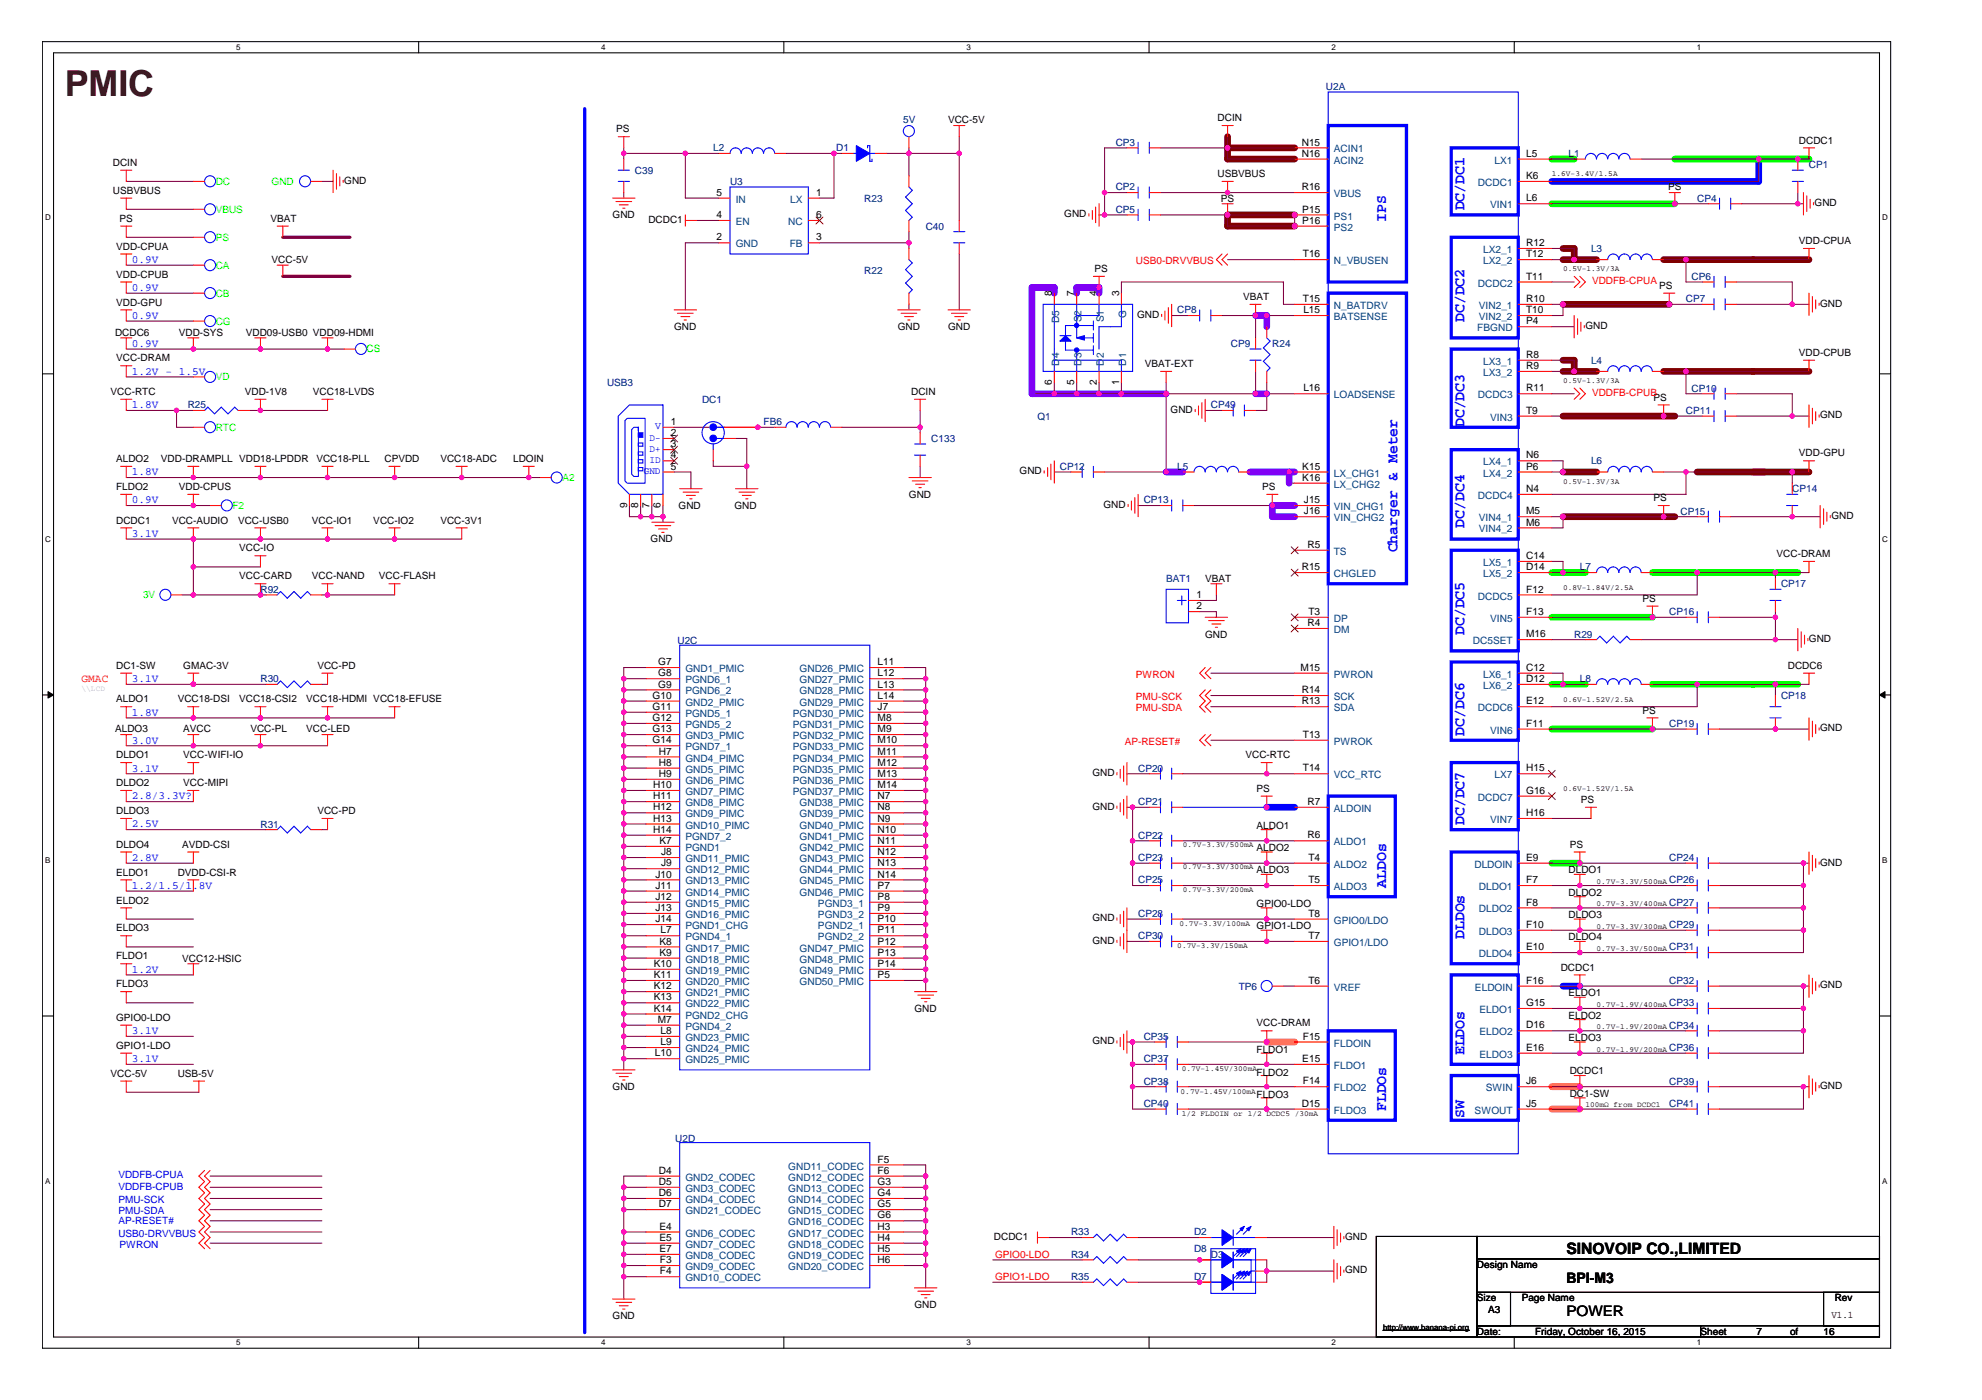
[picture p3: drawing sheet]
<svg xmlns="http://www.w3.org/2000/svg" width="297mm" height="210mm" viewBox="0 0 297 210" stroke-linecap="round" stroke-linejoin="round" font-family="sans-serif">
<defs><g id="words">
<text font-size="5.4" fill="#400000" x="9.7" y="14.4">PMIC</text>
<g font-size="2.3" fill="#00f">
<text x="207.8" y="33.2" transform="rotate(-90 207.8 33.2)">IPS</text>
<text x="219.5" y="31.6" transform="rotate(-90 219.5 31.6)">DC/DC1</text>
<text x="219.5" y="48.3" transform="rotate(-90 219.5 48.3)">DC/DC2</text>
<text x="219.5" y="64.1" transform="rotate(-90 219.5 64.1)">DC/DC3</text>
<text x="209.4" y="82.8" transform="rotate(-90 209.4 82.8)">Charger &amp; Meter</text>
<text x="219.5" y="79.1" transform="rotate(-90 219.5 79.1)">DC/DC4</text>
<text x="219.5" y="95.2" transform="rotate(-90 219.5 95.2)">DC/DC5</text>
<text x="219.5" y="110.3" transform="rotate(-90 219.5 110.3)">DC/DC6</text>
<text x="219.5" y="123.7" transform="rotate(-90 219.5 123.7)">DC/DC7</text>
<text x="207.8" y="133.1" transform="rotate(-90 207.8 133.1)">ALDOs</text>
<text x="219.5" y="140.8" transform="rotate(-90 219.5 140.8)">DLDOs</text>
<text x="219.5" y="158.2" transform="rotate(-90 219.5 158.2)">ELDOs</text>
<text x="207.8" y="166.6" transform="rotate(-90 207.8 166.6)">FLDOs</text>
<text x="219.5" y="167.6" transform="rotate(-90 219.5 167.6)">SW</text>
</g>
<text font-size="2.3" x="234.8" y="188">SINOVOIP CO.,LIMITED</text>
<g font-size="2.2">
<text x="234.8" y="197.4">POWER</text>
<text x="234.8" y="192.4">BPI-M3</text>
</g>
<g font-size="1.7" fill="#00f">
<text x="19.8" y="39.4">0.9V</text>
<text x="19.8" y="43.6">0.9V</text>
<text x="19.8" y="47.8">0.9V</text>
<text x="19.8" y="52">0.9V</text>
<text x="19.8" y="56.2">1.2V - 1.5V</text>
<text x="19.8" y="61.2">1.8V</text>
<text x="19.8" y="71.3">1.8V</text>
<text x="19.8" y="75.5">0.9V</text>
<text x="19.8" y="80.5">3.1V</text>
<text x="19.8" y="107.3">1.8V</text>
<text x="19.8" y="102.3">3.1V</text>
<text x="19.8" y="111.5">3.0V</text>
<text x="19.8" y="119.9">2.8/3.3V?</text>
<text x="19.8" y="115.7">3.1V</text>
<text x="19.8" y="124.1">2.5V</text>
<text x="19.8" y="129.1">2.8V</text>
<text x="19.8" y="133.3">1.2/1.5/1.8V</text>
<text x="19.8" y="145.8">1.2V</text>
<text x="19.8" y="155">3.1V</text>
<text x="19.8" y="159.2">3.1V</text>
</g>
<text font-size="1.7" fill="#f00" x="12.2" y="102.3">GMAC</text>
<g font-size="1.5" fill="#000080">
<text x="198.7" y="13.5">U2A</text>
<text x="106.9" y="22.7">L2</text>
<text x="125.3" y="22.7">D1</text>
<text x="135.4" y="18.5">5V</text>
<text x="167.2" y="21.9">CP3</text>
<text x="235.1" y="23.5">L1</text>
<text x="95.2" y="26">C39</text>
<text x="109.4" y="27.7">U3</text>
<text x="167.2" y="28.6">CP2</text>
<text x="271.1" y="25.2">CP1</text>
<text x="129.5" y="30.2">R23</text>
<text x="138.7" y="34.4">C40</text>
<text x="167.2" y="31.9">CP5</text>
<text x="254.4" y="30.2">CP4</text>
<text x="129.5" y="41.1">R22</text>
<text x="238.4" y="37.8">L3</text>
<text x="253.5" y="42">CP6</text>
<text x="176.4" y="47">CP8</text>
<text x="252.7" y="45.3">CP7</text>
<text x="184.5" y="52">CP9</text>
<text x="190.7" y="52">R24</text>
<text x="91" y="57.9">USB3</text>
<text x="238.4" y="54.5">L4</text>
<text x="253.5" y="58.7">CP10</text>
<text x="28.1" y="61.2">R25</text>
<text x="105.2" y="60.4">DC1</text>
<text x="114.4" y="63.7">FB6</text>
<text x="155.5" y="62.9">Q1</text>
<text x="181.5" y="61.2">CP49</text>
<text x="252.7" y="62.1">CP11</text>
<text x="139.6" y="66.3">C133</text>
<text x="158.8" y="70.4">CP12</text>
<text x="176.4" y="70.4">L5</text>
<text x="238.4" y="69.6">L6</text>
<text x="171.4" y="75.5">CP13</text>
<text x="251.8" y="77.2">CP15</text>
<text x="268.6" y="73.8">CP14</text>
<text x="39" y="88.9">R92</text>
<text x="174.8" y="87.2">BAT1</text>
<text x="236.8" y="85.5">L7</text>
<text x="266.9" y="88">CP17</text>
<text x="235.9" y="95.6">R29</text>
<text x="250.2" y="92.2">CP16</text>
<text x="101.5" y="96.6">U2C</text>
<text x="39" y="102.3">R30</text>
<text x="236.8" y="102.3">L8</text>
<text x="266.9" y="104.8">CP18</text>
<text x="250.2" y="109">CP19</text>
<text x="170.6" y="115.7">CP20</text>
<text x="39" y="124.1">R31</text>
<text x="170.6" y="120.7">CP21</text>
<text x="170.6" y="125.7">CP22</text>
<text x="170.6" y="129.1">CP23</text>
<text x="250.2" y="129.1">CP24</text>
<text x="170.6" y="137.5">CP28</text>
<text x="170.6" y="132.5">CP25</text>
<text x="250.2" y="135.8">CP27</text>
<text x="250.2" y="132.5">CP26</text>
<text x="170.6" y="140.8">CP30</text>
<text x="250.2" y="142.5">CP31</text>
<text x="250.2" y="139.2">CP29</text>
<text x="185.6" y="148.4">TP6</text>
<text x="250.2" y="147.5">CP32</text>
<text x="171.4" y="155.9">CP35</text>
<text x="250.2" y="154.2">CP34</text>
<text x="250.2" y="150.9">CP33</text>
<text x="171.4" y="159.3">CP37</text>
<text x="250.2" y="157.6">CP36</text>
<text x="171.4" y="162.6">CP38</text>
<text x="171.4" y="166">CP40</text>
<text x="250.2" y="166">CP41</text>
<text x="250.2" y="162.6">CP39</text>
<text x="101.2" y="171.2">U2D</text>
<text x="160.5" y="185.2">R33</text>
<text x="178.9" y="185.2">D2</text>
<text x="160.5" y="188.6">R34</text>
<text x="160.5" y="191.9">R35</text>
<text x="178.9" y="187.7">D8</text>
<text x="178.9" y="191.9">D7</text>
<text x="181.5" y="188.6">D3</text>
</g>
<g font-size="1.5">
<text x="92.3" y="19.8">PS</text>
<text x="142.1" y="18.5">VCC-5V</text>
<text x="182.5" y="18.2">DCIN</text>
<text x="195.1" y="21.8">N15</text>
<text x="195.1" y="23.5">N16</text>
<text x="228.7" y="23.5">L5</text>
<text x="269.6" y="21.5">DCDC1</text>
<text x="16.9" y="24.9">DCIN</text>
<text x="16.9" y="29.1">USBVBUS</text>
<text x="51.6" y="27.6">GND</text>
<text x="107.4" y="29.4">5</text>
<text x="122.3" y="29.4">1</text>
<text x="182.5" y="26.5">USBVBUS</text>
<text x="195.1" y="28.5">R16</text>
<text x="228.7" y="26.8">K6</text>
<text x="250" y="28.6">PS</text>
<text x="17.9" y="33.2">PS</text>
<text x="40.5" y="33.2">VBAT</text>
<text x="91.8" y="32.7">GND</text>
<text x="97.2" y="33.4">DCDC1</text>
<text x="107.4" y="32.7">4</text>
<text x="122.3" y="32.7">6</text>
<text x="159.5" y="32.6">GND</text>
<text x="183" y="30.2">PS</text>
<text x="195.2" y="31.9">P15</text>
<text x="195.2" y="33.5">P16</text>
<text x="228.7" y="30.2">L6</text>
<text x="272" y="30.9">GND</text>
<text x="17.4" y="41.6">VDD-CPUB</text>
<text x="17.4" y="37.4">VDD-CPUA</text>
<text x="40.7" y="39.4">VCC-5V</text>
<text x="107.4" y="36.1">2</text>
<text x="122.3" y="36.1">3</text>
<text x="164" y="40.8">PS</text>
<text x="195.3" y="38.6">T16</text>
<text x="228.7" y="38.6">T12</text>
<text x="228.7" y="36.9">R12</text>
<text x="228.7" y="41.9">T11</text>
<text x="269.6" y="36.6">VDD-CPUA</text>
<text x="17.4" y="45.8">VDD-GPU</text>
<text x="157.7" y="44.5" transform="rotate(-90 157.7 44.5)">8</text>
<text x="161" y="44.5" transform="rotate(-90 161 44.5)">7</text>
<text x="164.4" y="44.5" transform="rotate(-90 164.4 44.5)">4</text>
<text x="167.7" y="44.5" transform="rotate(-90 167.7 44.5)">3</text>
<text x="170.4" y="47.7">GND</text>
<text x="186.3" y="45">VBAT</text>
<text x="195.3" y="45.3">T15</text>
<text x="195.3" y="47">L15</text>
<text x="228.7" y="47">T10</text>
<text x="228.7" y="45.3">R10</text>
<text x="248.7" y="43.3">PS</text>
<text x="272.8" y="46">GND</text>
<text x="17.3" y="50.3">DCDC6</text>
<text x="26.8" y="50.3">VDD-SYS</text>
<text x="36.8" y="50.3">VDD09-USB0 VDD09-HDMI</text>
<text x="101" y="49.5">GND</text>
<text x="134.5" y="49.5">GND</text>
<text x="142.1" y="49.5">GND</text>
<text x="228.7" y="53.7">R8</text>
<text x="228.7" y="48.6">P4</text>
<text x="237.6" y="49.3">GND</text>
<text x="269.6" y="53.4">VDD-CPUB</text>
<text x="16.6" y="59.2">VCC-RTC</text>
<text x="17.4" y="54.2">VCC-DRAM</text>
<text x="36.7" y="59.2">VDD-1V8</text>
<text x="46.9" y="59.2">VCC18-LVDS</text>
<text x="136.6" y="59.2">DCIN</text>
<text x="157.7" y="57.7" transform="rotate(-90 157.7 57.7)">6</text>
<text x="161" y="57.7" transform="rotate(-90 161 57.7)">5</text>
<text x="164.4" y="57.7" transform="rotate(-90 164.4 57.7)">2</text>
<text x="167.7" y="57.7" transform="rotate(-90 167.7 57.7)">1</text>
<text x="171.6" y="55">VBAT-EXT</text>
<text x="195.3" y="58.7">L16</text>
<text x="228.7" y="55.3">R9</text>
<text x="228.7" y="58.7">R11</text>
<text x="100.5" y="63.7">1</text>
<text x="100.5" y="65.4">2</text>
<text x="175.4" y="61.9">GND</text>
<text x="228.7" y="62">T9</text>
<text x="247.8" y="60.1">PS</text>
<text x="272.8" y="62.7">GND</text>
<text x="17.4" y="69.3">ALDO2</text>
<text x="24.1" y="69.3">VDD-DRAMPLL VDD18-LPDDR</text>
<text x="47.4" y="69.3">VCC18-PLL</text>
<text x="57.6" y="69.3">CPVDD</text>
<text x="66" y="69.3">VCC18-ADC</text>
<text x="76.9" y="69.3">LDOIN</text>
<text x="100.5" y="67.1">3</text>
<text x="100.5" y="68.7">4</text>
<text x="100.5" y="70.4">5</text>
<text x="152.8" y="71.1">GND</text>
<text x="195.2" y="70.4">K15</text>
<text x="228.7" y="68.7">N6</text>
<text x="228.7" y="70.4">P6</text>
<text x="269.6" y="68.4">VDD-GPU</text>
<text x="17.4" y="73.5">FLDO2</text>
<text x="26.8" y="73.5">VDD-CPUS</text>
<text x="94" y="76.1" transform="rotate(-90 94 76.1)">9</text>
<text x="95.7" y="76.1" transform="rotate(-90 95.7 76.1)">8</text>
<text x="97.3" y="76.1" transform="rotate(-90 97.3 76.1)">7</text>
<text x="99" y="76.1" transform="rotate(-90 99 76.1)">6</text>
<text x="101.7" y="76.3">GND</text>
<text x="110.1" y="76.3">GND</text>
<text x="136.2" y="74.6">GND</text>
<text x="165.4" y="76.1">GND</text>
<text x="189.2" y="73.5">PS</text>
<text x="195.2" y="72.1">K16</text>
<text x="195.4" y="75.4">J15</text>
<text x="195.4" y="77.1">J16</text>
<text x="228.7" y="73.8">N4</text>
<text x="228.7" y="77.1">M5</text>
<text x="247.8" y="75.1">PS</text>
<text x="274.5" y="77.8">GND</text>
<text x="17.4" y="78.5">DCDC1</text>
<text x="25.8" y="78.5">VCC-AUDIO</text>
<text x="35.7" y="78.5">VCC-USB0</text>
<text x="35.8" y="82.7">VCC-IO</text>
<text x="46.7" y="78.5">VCC-IO1</text>
<text x="56" y="78.5">VCC-IO2</text>
<text x="66" y="78.5">VCC-3V1</text>
<text x="97.5" y="81.3">GND</text>
<text x="195.9" y="82.1">R5</text>
<text x="228.7" y="78.8">M6</text>
<text x="228.7" y="83.8">C14</text>
<text x="266.3" y="83.5">VCC-DRAM</text>
<text x="35.8" y="86.9">VCC-CARD</text>
<text x="46.7" y="86.9">VCC-NAND</text>
<text x="56.8" y="86.9">VCC-FLASH</text>
<text x="179.3" y="89.7">1</text>
<text x="180.6" y="87.2">VBAT</text>
<text x="195.1" y="85.5">R15</text>
<text x="228.7" y="88.8">F12</text>
<text x="228.7" y="85.5">D14</text>
<text x="179.3" y="91.4">2</text>
<text x="180.6" y="95.6">GND</text>
<text x="195.9" y="93.9">R4</text>
<text x="196.1" y="92.2">T3</text>
<text x="228.7" y="92.2">F13</text>
<text x="228.7" y="95.5">M16</text>
<text x="246.2" y="90.2">PS</text>
<text x="17.4" y="100.3">DC1-SW</text>
<text x="27.5" y="100.3">GMAC-3V</text>
<text x="47.6" y="100.3">VCC-PD</text>
<text x="98.7" y="99.7">G7</text>
<text x="98.7" y="101.4">G8</text>
<text x="131.5" y="99.7">L11</text>
<text x="131.5" y="101.4">L12</text>
<text x="194.9" y="100.6">M15</text>
<text x="228.7" y="100.6">C12</text>
<text x="267.9" y="100.3">DCDC6</text>
<text x="271.1" y="96.3">GND</text>
<text x="17.4" y="105.3">ALDO1</text>
<text x="26.6" y="105.3">VCC18-DSI</text>
<text x="35.8" y="105.3">VCC18-CSI2</text>
<text x="45.9" y="105.3">VCC18-HDMI VCC18-EFUSE</text>
<text x="97.8" y="104.8">G10</text>
<text x="97.8" y="106.4">G11</text>
<text x="98.7" y="103.1">G9</text>
<text x="131.5" y="106.4">J7</text>
<text x="131.5" y="103.1">L13</text>
<text x="131.5" y="104.8">L14</text>
<text x="195.1" y="103.9">R14</text>
<text x="195.1" y="105.6">R13</text>
<text x="228.7" y="102.3">D12</text>
<text x="228.7" y="105.6">E12</text>
<text x="246.2" y="107">PS</text>
<text x="17.3" y="109.8">ALDO3</text>
<text x="17.4" y="113.7">DLDO1</text>
<text x="27.5" y="109.8">AVCC</text>
<text x="27.5" y="113.7">VCC-WIFI-IO</text>
<text x="37.5" y="109.8">VCC-PL</text>
<text x="45.9" y="109.8">VCC-LED</text>
<text x="97.8" y="108.1">G12</text>
<text x="97.8" y="109.8">G13</text>
<text x="97.8" y="111.5">G14</text>
<text x="98.7" y="113.1">H7</text>
<text x="131.5" y="108.1">M8</text>
<text x="131.5" y="109.8">M9</text>
<text x="131.5" y="111.5">M10</text>
<text x="131.5" y="113.1">M11</text>
<text x="186.7" y="113.7">VCC-RTC</text>
<text x="195.3" y="110.6">T13</text>
<text x="228.7" y="109">F11</text>
<text x="272.8" y="109.7">GND</text>
<text x="17.4" y="117.9">DLDO2</text>
<text x="27.5" y="117.9">VCC-MIPI</text>
<text x="97.9" y="118.2">H10</text>
<text x="97.9" y="119.8">H11</text>
<text x="98.7" y="114.8">H8</text>
<text x="98.7" y="116.5">H9</text>
<text x="131.5" y="114.8">M12</text>
<text x="131.5" y="116.5">M13</text>
<text x="131.5" y="118.2">M14</text>
<text x="131.5" y="119.8">N7</text>
<text x="163.7" y="116.4">GND</text>
<text x="188.3" y="118.7">PS</text>
<text x="195.3" y="115.7">T14</text>
<text x="228.7" y="119">G16</text>
<text x="228.7" y="115.7">H15</text>
<text x="17.4" y="122.1">DLDO3</text>
<text x="47.6" y="122.1">VCC-PD</text>
<text x="97.9" y="121.5">H12</text>
<text x="97.9" y="123.2">H13</text>
<text x="97.9" y="124.9">H14</text>
<text x="131.5" y="121.5">N8</text>
<text x="131.5" y="123.2">N9</text>
<text x="131.5" y="124.9">N10</text>
<text x="163.7" y="121.4">GND</text>
<text x="188.3" y="124.2">ALDO1</text>
<text x="195.9" y="125.7">R6</text>
<text x="195.9" y="120.7">R7</text>
<text x="228.7" y="122.4">H16</text>
<text x="236.9" y="120.4">PS</text>
<text x="17.4" y="127.1">DLDO4</text>
<text x="17.4" y="131.3">ELDO1</text>
<text x="26.6" y="131.3">DVDD-CSI-R</text>
<text x="27.3" y="127.1">AVDD-CSI</text>
<text x="98.2" y="131.6">J10</text>
<text x="98.8" y="126.5">K7</text>
<text x="99.1" y="128.2">J8</text>
<text x="99.1" y="129.9">J9</text>
<text x="131.5" y="126.5">N11</text>
<text x="131.5" y="128.2">N12</text>
<text x="131.5" y="129.9">N13</text>
<text x="131.5" y="131.6">N14</text>
<text x="188.3" y="127.6">ALDO2</text>
<text x="188.3" y="130.9">ALDO3</text>
<text x="196.1" y="129.1">T4</text>
<text x="228.7" y="129.1">E9</text>
<text x="235.1" y="130.9">DLDO1</text>
<text x="235.2" y="127.1">PS</text>
<text x="272.8" y="129.8">GND</text>
<text x="17.4" y="135.5">ELDO2</text>
<text x="98.2" y="133.2">J11</text>
<text x="98.2" y="134.9">J12</text>
<text x="98.2" y="136.6">J13</text>
<text x="131.5" y="133.2">P7</text>
<text x="131.5" y="134.9">P8</text>
<text x="131.5" y="136.6">P9</text>
<text x="188.3" y="136">GPIO0-LDO</text>
<text x="196.1" y="132.4">T5</text>
<text x="196.1" y="137.4">T8</text>
<text x="228.7" y="135.8">F8</text>
<text x="228.7" y="132.4">F7</text>
<text x="235.1" y="134.3">DLDO2</text>
<text x="235.1" y="137.6">DLDO3</text>
<text x="17.4" y="139.6">ELDO3</text>
<text x="17.4" y="143.8">FLDO1</text>
<text x="98.2" y="138.3">J14</text>
<text x="98.8" y="141.6">K8</text>
<text x="98.8" y="143.3">K9</text>
<text x="99" y="139.9">L7</text>
<text x="131.5" y="141.6">P12</text>
<text x="131.5" y="138.3">P10</text>
<text x="131.5" y="139.9">P11</text>
<text x="131.5" y="143.3">P13</text>
<text x="163.7" y="138.1">GND</text>
<text x="163.7" y="141.5">GND</text>
<text x="188.3" y="139.3">GPIO1-LDO</text>
<text x="196.1" y="140.8">T7</text>
<text x="228.7" y="139.1">F10</text>
<text x="228.7" y="142.5">E10</text>
<text x="235.1" y="141">DLDO4</text>
<text x="17.4" y="148">FLDO3</text>
<text x="27.3" y="144.2">VCC12-HSIC</text>
<text x="98" y="145">K10</text>
<text x="98" y="146.6">K11</text>
<text x="98" y="148.3">K12</text>
<text x="131.5" y="145">P14</text>
<text x="131.5" y="146.6">P5</text>
<text x="196.1" y="147.5">T6</text>
<text x="228.7" y="147.5">F16</text>
<text x="233.9" y="145.5">DCDC1</text>
<text x="235.1" y="149.4">ELDO1</text>
<text x="272.8" y="148.2">GND</text>
<text x="17.4" y="153.1">GPIO0-LDO</text>
<text x="98" y="150">K13</text>
<text x="98" y="151.7">K14</text>
<text x="98.6" y="153.4">M7</text>
<text x="99" y="155">L8</text>
<text x="137.1" y="151.7">GND</text>
<text x="188.3" y="153.9">VCC-DRAM</text>
<text x="195.2" y="155.9">F15</text>
<text x="228.7" y="154.2">D16</text>
<text x="228.7" y="150.8">G15</text>
<text x="235.1" y="152.7">ELDO2</text>
<text x="16.6" y="161.4">VCC-5V</text>
<text x="17.4" y="157.3">GPIO1-LDO</text>
<text x="26.6" y="161.4">USB-5V</text>
<text x="98.1" y="158.4">L10</text>
<text x="99" y="156.7">L9</text>
<text x="163.7" y="156.6">GND</text>
<text x="188.3" y="157.9">FLDO1</text>
<text x="188.3" y="161.3">FLDO2</text>
<text x="195.2" y="159.2">E15</text>
<text x="228.7" y="157.6">E16</text>
<text x="235.1" y="156.1">ELDO3</text>
<text x="235.2" y="161.1">DCDC1</text>
<text x="91.8" y="163.4">GND</text>
<text x="188.3" y="164.6">FLDO3</text>
<text x="195.1" y="165.9">D15</text>
<text x="195.2" y="162.6">F14</text>
<text x="228.7" y="165.9">J5</text>
<text x="228.7" y="162.6">J6</text>
<text x="235.2" y="164.4">DC1-SW</text>
<text x="272.8" y="163.3">GND</text>
<text x="98.7" y="176">D4</text>
<text x="98.7" y="177.7">D5</text>
<text x="98.7" y="179.3">D6</text>
<text x="131.5" y="174.3">F5</text>
<text x="131.5" y="176">F6</text>
<text x="131.5" y="177.7">G3</text>
<text x="131.5" y="179.3">G4</text>
<text x="98.7" y="181">D7</text>
<text x="98.8" y="184.4">E4</text>
<text x="131.5" y="181">G5</text>
<text x="131.5" y="182.7">G6</text>
<text x="131.5" y="184.4">H3</text>
<text x="149" y="185.9">DCDC1</text>
<text x="201.6" y="185.9">GND</text>
<text x="98.8" y="186">E5</text>
<text x="98.8" y="187.7">E7</text>
<text x="98.9" y="189.4">F3</text>
<text x="98.9" y="191.1">F4</text>
<text x="131.5" y="186">H4</text>
<text x="131.5" y="187.7">H5</text>
<text x="131.5" y="189.4">H6</text>
<text x="201.6" y="190.9">GND</text>
<text x="221.4" y="190.1">Design Name</text>
<text x="91.8" y="197.8">GND</text>
<text x="137.1" y="196.1">GND</text>
<text x="221.4" y="195.1">Size</text>
<text x="223" y="196.8">A3</text>
<text x="228.1" y="195.1">Page Name</text>
<text x="274.5" y="197.6">V1.1</text>
<text x="275" y="195.1">Rev</text>
<text x="221.4" y="200.1">Date:</text>
<text x="230.1" y="200.1">Friday, October 16, 2015</text>
<text x="254.9" y="200.1">Sheet</text>
<text x="263.2" y="200.1">7</text>
<text x="268.3" y="200.1">of</text>
<text x="273.3" y="200.1">16</text>
</g>
<g font-size="1.5" fill="#004080">
<text x="199.9" y="22.9">ACIN1</text>
<text x="199.9" y="29.6">VBUS</text>
<text x="199.9" y="24.5">ACIN2</text>
<text x="221.5" y="27.9">DCDC1</text>
<text x="224" y="24.5">LX1</text>
<text x="110.3" y="33.7">EN</text>
<text x="110.3" y="30.4">IN</text>
<text x="118.1" y="33.7">NC</text>
<text x="118.4" y="30.4">LX</text>
<text x="199.9" y="32.9">PS1</text>
<text x="199.9" y="34.6">PS2</text>
<text x="223.3" y="31.2">VIN1</text>
<text x="110.3" y="37.1">GND</text>
<text x="118.4" y="37.1">FB</text>
<text x="199.9" y="39.6">N_VBUSEN</text>
<text x="222.3" y="39.6">LX2_2</text>
<text x="222.3" y="37.9">LX2_1</text>
<text x="168.8" y="47.7" transform="rotate(-90 168.8 47.7)">G</text>
<text x="199.9" y="46.3">N_BATDRV</text>
<text x="199.9" y="48">BATSENSE</text>
<text x="221.5" y="43">DCDC2</text>
<text x="221.6" y="48">VIN2_2</text>
<text x="221.6" y="46.3">VIN2_1</text>
<text x="158.7" y="48.4" transform="rotate(-90 158.7 48.4)">D5</text>
<text x="162.1" y="48.3" transform="rotate(-90 162.1 48.3)">S2</text>
<text x="165.4" y="48.3" transform="rotate(-90 165.4 48.3)">S1</text>
<text x="221.4" y="49.7">FBGND</text>
<text x="158.7" y="54.8" transform="rotate(-90 158.7 54.8)">D4</text>
<text x="162.1" y="54.8" transform="rotate(-90 162.1 54.8)">D3</text>
<text x="165.4" y="54.8" transform="rotate(-90 165.4 54.8)">D2</text>
<text x="168.8" y="54.8" transform="rotate(-90 168.8 54.8)">D1</text>
<text x="199.9" y="59.7">LOADSENSE</text>
<text x="221.5" y="59.7">DCDC3</text>
<text x="222.3" y="56.4">LX3_2</text>
<text x="222.3" y="54.7">LX3_1</text>
<text x="223.3" y="63.1">VIN3</text>
<text x="199.9" y="71.5">LX_CHG1</text>
<text x="222.3" y="69.8">LX4_1</text>
<text x="222.3" y="71.5">LX4_2</text>
<text x="199.9" y="73.1">LX_CHG2</text>
<text x="199.9" y="76.5">VIN_CHG1</text>
<text x="221.5" y="74.8">DCDC4</text>
<text x="199.9" y="83.2">TS</text>
<text x="199.9" y="78.2">VIN_CHG2</text>
<text x="221.6" y="78.2">VIN4_1</text>
<text x="221.6" y="79.8">VIN4_2</text>
<text x="199.9" y="86.5">CHGLED</text>
<text x="221.5" y="89.9">DCDC5</text>
<text x="222.3" y="86.5">LX5_2</text>
<text x="222.3" y="84.9">LX5_1</text>
<text x="199.9" y="93.2">DP</text>
<text x="199.9" y="94.9">DM</text>
<text x="223.3" y="93.2">VIN5</text>
<text x="102.7" y="100.8">GND1_PMIC</text>
<text x="119.8" y="100.8">GND26_PMIC</text>
<text x="199.9" y="101.6">PWRON</text>
<text x="220.7" y="96.6">DC5SET</text>
<text x="222.3" y="101.6">LX6_1</text>
<text x="102.7" y="105.8">GND2_PMIC</text>
<text x="102.7" y="102.4">PGND6_1</text>
<text x="102.7" y="104.1">PGND6_2</text>
<text x="102.7" y="107.5">PGND5_1</text>
<text x="118.8" y="107.5">PGND30_PMIC</text>
<text x="119.8" y="102.4">GND27_PMIC</text>
<text x="119.8" y="104.1">GND28_PMIC</text>
<text x="119.8" y="105.8">GND29_PMIC</text>
<text x="199.9" y="105">SCK</text>
<text x="199.9" y="106.6">SDA</text>
<text x="221.5" y="106.6">DCDC6</text>
<text x="222.3" y="103.3">LX6_2</text>
<text x="102.7" y="109.1">PGND5_2</text>
<text x="102.7" y="110.8">GND3_PMIC</text>
<text x="102.7" y="112.5">PGND7_1</text>
<text x="118.8" y="109.1">PGND31_PMIC</text>
<text x="118.8" y="110.8">PGND32_PMIC</text>
<text x="118.8" y="112.5">PGND33_PMIC</text>
<text x="199.9" y="111.7">PWROK</text>
<text x="223.3" y="110">VIN6</text>
<text x="102.7" y="114.2">GND4_PIMC</text>
<text x="102.7" y="115.9">GND5_PIMC</text>
<text x="102.7" y="117.5">GND6_PIMC</text>
<text x="102.7" y="119.2">GND7_PIMC</text>
<text x="118.8" y="114.2">PGND34_PMIC</text>
<text x="118.8" y="115.9">PGND35_PMIC</text>
<text x="118.8" y="117.5">PGND36_PMIC</text>
<text x="118.8" y="119.2">PGND37_PMIC</text>
<text x="199.9" y="116.7">VCC_RTC</text>
<text x="224" y="116.7">LX7</text>
<text x="102.7" y="120.9">GND8_PIMC</text>
<text x="102.7" y="122.6">GND9_PIMC</text>
<text x="102.7" y="124.2">GND10_PIMC</text>
<text x="102.7" y="125.9">PGND7_2</text>
<text x="119.8" y="120.9">GND38_PMIC</text>
<text x="119.8" y="122.6">GND39_PMIC</text>
<text x="119.8" y="124.2">GND40_PMIC</text>
<text x="119.8" y="125.9">GND41_PMIC</text>
<text x="199.9" y="121.7">ALDOIN</text>
<text x="221.5" y="120.1">DCDC7</text>
<text x="223.3" y="123.4">VIN7</text>
<text x="102.7" y="127.6">PGND1</text>
<text x="102.7" y="129.3">GND11_PMIC</text>
<text x="102.7" y="130.9">GND12_PMIC</text>
<text x="119.8" y="127.6">GND42_PMIC</text>
<text x="119.8" y="129.3">GND43_PMIC</text>
<text x="119.8" y="130.9">GND44_PMIC</text>
<text x="199.9" y="126.8">ALDO1</text>
<text x="199.9" y="130.1">ALDO2</text>
<text x="221" y="130.1">DLDOIN</text>
<text x="102.7" y="132.6">GND13_PMIC</text>
<text x="102.7" y="134.3">GND14_PMIC</text>
<text x="102.7" y="136">GND15_PMIC</text>
<text x="102.7" y="137.6">GND16_PMIC</text>
<text x="119.8" y="132.6">GND45_PMIC</text>
<text x="119.8" y="134.3">GND46_PMIC</text>
<text x="122.6" y="136">PGND3_1</text>
<text x="122.6" y="137.6">PGND3_2</text>
<text x="199.9" y="133.5">ALDO3</text>
<text x="221.6" y="136.8">DLDO2</text>
<text x="221.6" y="133.5">DLDO1</text>
<text x="102.7" y="139.3">PGND1_CHG</text>
<text x="102.7" y="141">PGND4_1</text>
<text x="102.7" y="142.7">GND17_PMIC</text>
<text x="119.8" y="142.7">GND47_PMIC</text>
<text x="122.6" y="139.3">PGND2_1</text>
<text x="122.6" y="141">PGND2_2</text>
<text x="199.9" y="138.5">GPIO0/LDO</text>
<text x="199.9" y="141.8">GPIO1/LDO</text>
<text x="221.6" y="140.2">DLDO3</text>
<text x="221.6" y="143.5">DLDO4</text>
<text x="102.7" y="144.3">GND18_PMIC</text>
<text x="102.7" y="146">GND19_PMIC</text>
<text x="102.7" y="147.7">GND20_PMIC</text>
<text x="102.7" y="149.4">GND21_PMIC</text>
<text x="119.8" y="144.3">GND48_PMIC</text>
<text x="119.8" y="146">GND49_PMIC</text>
<text x="119.8" y="147.7">GND50_PMIC</text>
<text x="199.9" y="148.5">VREF</text>
<text x="221.1" y="148.5">ELDOIN</text>
<text x="102.7" y="151">GND22_PMIC</text>
<text x="102.7" y="152.7">PGND2_CHG</text>
<text x="102.7" y="154.4">PGND4_2</text>
<text x="221.7" y="155.2">ELDO2</text>
<text x="221.7" y="151.9">ELDO1</text>
<text x="102.7" y="156.1">GND23_PMIC</text>
<text x="102.7" y="157.7">GND24_PMIC</text>
<text x="102.7" y="159.4">GND25_PMIC</text>
<text x="199.9" y="156.9">FLDOIN</text>
<text x="199.9" y="160.3">FLDO1</text>
<text x="221.7" y="158.6">ELDO3</text>
<text x="199.9" y="163.6">FLDO2</text>
<text x="199.9" y="167">FLDO3</text>
<text x="221" y="167">SWOUT</text>
<text x="222.7" y="163.6">SWIN</text>
<text x="102.7" y="177">GND2_CODEC</text>
<text x="102.7" y="178.7">GND3_CODEC</text>
<text x="118.1" y="175.3">GND11_CODEC</text>
<text x="118.1" y="177">GND12_CODEC</text>
<text x="118.1" y="178.7">GND13_CODEC</text>
<text x="102.7" y="180.4">GND4_CODEC</text>
<text x="102.7" y="185.4">GND6_CODEC</text>
<text x="102.7" y="182.1">GND21_CODEC</text>
<text x="118.1" y="180.4">GND14_CODEC</text>
<text x="118.1" y="182.1">GND15_CODEC</text>
<text x="118.1" y="183.7">GND16_CODEC</text>
<text x="118.1" y="185.4">GND17_CODEC</text>
<text x="102.7" y="187.1">GND7_CODEC</text>
<text x="102.7" y="188.8">GND8_CODEC</text>
<text x="102.7" y="190.4">GND9_CODEC</text>
<text x="118.1" y="187.1">GND18_CODEC</text>
<text x="118.1" y="188.8">GND19_CODEC</text>
<text x="118.1" y="190.4">GND20_CODEC</text>
<text x="102.7" y="192.1">GND10_CODEC</text>
</g>
<g font-size="1.5" fill="#0f0">
<text x="32.3" y="27.7">DC</text>
<text x="40.7" y="27.7">GND</text>
<text x="32.3" y="31.9">VBUS</text>
<text x="32.3" y="40.3">CA</text>
<text x="32.3" y="36.1">PS</text>
<text x="32.3" y="44.5">CB</text>
<text x="32.3" y="48.7">CG</text>
<text x="54.9" y="52.8">CS</text>
<text x="32.3" y="57">VD</text>
<text x="32.3" y="64.6">RTC</text>
<text x="34.8" y="76.3">F2</text>
<text x="84.3" y="72.1">A2</text>
<text x="21.4" y="89.7">3V</text>
</g>
<g font-size="1.5" fill="#f00">
<text x="170.2" y="39.6">USB0-DRVVBUS</text>
<text x="238.6" y="42.6">VDDFB-CPUA</text>
<text x="238.6" y="59.4">VDDFB-CPUB</text>
<text x="170.2" y="101.6">PWRON</text>
<text x="170.2" y="105">PMU-SCK</text>
<text x="170.2" y="106.6">PMU-SDA</text>
<text x="168.6" y="111.7">AP-RESET#</text>
<text x="149.1" y="188.6">GPIO0-LDO</text>
<text x="149.1" y="191.9">GPIO1-LDO</text>
</g>
<g font-size="1.5" fill="#00f">
<text x="98.2" y="64.4">V</text>
<text x="96.5" y="71.1">GND</text>
<text x="97.3" y="66.1">D-</text>
<text x="97.3" y="67.7">D+</text>
<text x="97.3" y="69.4">ID</text>
<text x="17.7" y="176.7">VDDFB-CPUA</text>
<text x="17.7" y="178.4">VDDFB-CPUB</text>
<text x="17.7" y="185.4">USB0-DRVVBUS</text>
<text x="17.7" y="180.4">PMU-SCK</text>
<text x="17.7" y="182.1">PMU-SDA</text>
<text x="17.7" y="183.6">AP-RESET#</text>
<text x="17.9" y="187.1">PWRON</text>
</g>
<g font-size="1.2">
<text x="35.4" y="7.5">5</text>
<text x="90.1" y="7.5">4</text>
<text x="144.8" y="7.5">3</text>
<text x="199.6" y="7.5">2</text>
<text x="254.3" y="7.5">1</text>
<text x="232.6" y="26.5">1.6V-3.4V/1.5A</text>
<text x="6.8" y="33.1">D</text>
<text x="282.1" y="33.1">D</text>
<text x="234.2" y="40.7">0.5V-1.3V/3A</text>
<text x="234.2" y="57.4">0.5V-1.3V/3A</text>
<text x="234.2" y="72.5">0.5V-1.3V/3A</text>
<text x="6.8" y="81.2">C</text>
<text x="282.1" y="81.2">C</text>
<text x="234.2" y="88.5">0.8V-1.84V/2.5A</text>
<text x="234.2" y="105.2">0.6V-1.52V/2.5A</text>
<text x="234.2" y="118.6">0.6V-1.52V/1.5A</text>
<text x="6.8" y="129.3">B</text>
<text x="177.3" y="127">0.7V-3.3V/500mA</text>
<text x="177.3" y="130.4">0.7V-3.3V/300mA</text>
<text x="282.1" y="129.3">B</text>
<text x="177.3" y="133.7">0.7V-3.3V/200mA</text>
<text x="239.3" y="132.5">0.7V-3.3V/500mA</text>
<text x="239.3" y="135.9">0.7V-3.3V/400mA</text>
<text x="176.4" y="142.1">0.7V-3.3V/150mA</text>
<text x="176.8" y="138.9">0.7V-3.3V/100mA</text>
<text x="239.3" y="142.6">0.7V-3.3V/500mA</text>
<text x="239.3" y="139.2">0.7V-3.3V/300mA</text>
<text x="239.3" y="151">0.7V-1.9V/400mA</text>
<text x="239.3" y="154.3">0.7V-1.9V/200mA</text>
<text x="177.1" y="160.5">0.7V-1.45V/300mA</text>
<text x="239.3" y="157.7">0.7V-1.9V/200mA</text>
<text x="176.9" y="164">0.7V-1.45V/100mA</text>
<text x="177.1" y="167.4">1/2 FLDOIN or 1/2 DCDC5 /30mA</text>
<text x="237.6" y="166">100mΩ from DCDC1</text>
<text x="6.8" y="177.5">A</text>
<text x="282.1" y="177.5">A</text>
<text x="35.4" y="201.7">5</text>
<text x="90.1" y="201.7">4</text>
<text x="144.8" y="201.7">3</text>
<text x="199.6" y="201.7">2</text>
<text x="207.3" y="199.3">http://www.banana-pi.org</text>
<text x="254.3" y="201.7">1</text>
</g>
<text font-size="1.2" fill="#bfbfbf" x="12.2" y="103.5">\\LCD</text>
</g></defs>
<path d="M6.3 6.2h277.1v195.9h-277.1zM8 7.9h273.7v192.6h-273.7z" fill="none" stroke="#000" stroke-width=".16"/>
<g fill="#fff">
<path d="M35.4 6.4h.7v1.4h-.7z"/>
<path d="M35.4 200.6h.7v1.4h-.7z"/>
</g>
<path d="M62.7 6.2v1.7M62.7 200.5v1.6" fill="none" stroke="#000" stroke-width=".16"/>
<g fill="#fff">
<path d="M90.1 6.4h.7v1.4h-.7z"/>
<path d="M90.1 200.6h.7v1.4h-.7z"/>
</g>
<path d="M117.5 6.2v1.7M117.5 200.5v1.6" fill="none" stroke="#000" stroke-width=".16"/>
<g fill="#fff">
<path d="M144.8 6.4h.7v1.4h-.7z"/>
<path d="M144.8 200.6h.7v1.4h-.7z"/>
</g>
<path d="M172.2 6.2v1.7M172.2 200.5v1.6" fill="none" stroke="#000" stroke-width=".16"/>
<g fill="#fff">
<path d="M199.6 6.4h.6v1.4h-.6z"/>
<path d="M199.6 200.6h.6v1.4h-.6z"/>
</g>
<path d="M226.9 6.2v1.7M226.9 200.5v1.6" fill="none" stroke="#000" stroke-width=".16"/>
<g fill="#fff">
<path d="M254.3 6.4h.7v1.4h-.7z"/>
<path d="M254.3 200.6h.7v1.4h-.7z"/>
<path d="M6.8 32h.8v1.3h-.8z"/>
<path d="M282.1 32h.9v1.3h-.9z"/>
<path d="M6.8 80.1h.8v1.4h-.8z"/>
<path d="M282.1 80.1h.9v1.4h-.9z"/>
</g>
<path d="M6.3 56.1h1.7M281.7 56.1h1.7" fill="none" stroke="#000" stroke-width=".16"/>
<g fill="#fff">
<path d="M6.8 128.3h.8v1.3h-.8z"/>
<path d="M282.1 128.3h.8v1.3h-.8z"/>
</g>
<path d="M6.3 104.2h1.7M281.7 104.2h1.7" fill="none" stroke="#000" stroke-width=".16"/>
<g fill="#000" stroke="#000" stroke-width=".15">
<path d="M7.2 103.7l.8 .5-.8 .5z" fill-rule="evenodd"/>
<path d="M281.7 104.2l.8-.5v1z" fill-rule="evenodd"/>
</g>
<g fill="#fff">
<path d="M6.8 176.4h.8v1.3h-.8z"/>
<path d="M282.1 176.4h.8v1.3h-.8z"/>
</g>
<path d="M6.3 152.3h1.7M281.7 152.3h1.7M206.3 185.4h15.1v15.1h-15.1zM221.4 185.4h60.3v3.3h-60.3zM221.4 188.7h60.3v5.1h-60.3zM221.4 193.8h5v5h-5zM221.4 198.8h33.5v1.7h-33.5zM254.9 198.8h26.8v1.7h-26.8zM273.3 193.8h8.4v5h-8.4z" fill="none" stroke="#000" stroke-width=".16"/>
<path d="M189.8 156.2h4.2M232.6 166.3h4.2M232.6 162.9h4.2" fill="none" stroke="#ff8000" stroke-width="1"/>
<path d="M263.6 23.8v3.4h-31M189.8 121h4.2M234.2 147.8h2.6" fill="none" stroke="#00f" stroke-width="1"/>
<path d="M232.6 23.8h3.3M232.6 30.6h18.4M251 23.8h20.1M232.6 85.8h5M232.6 92.6h15M247.6 85.8h21.8M232.6 109.3h15M232.6 102.6h5M247.6 102.6h21.8M232.6 129.4h4.2" fill="none" stroke="#0f0" stroke-width="1"/>
<g fill="none" stroke="#800000" stroke-width="1">
<path d="M184 20.5v3.3h10M184 22.2h10M194 32.2h-10v1.7h10M234.2 38.9h5.1M234.2 37.3h1.7v1.6M249.3 38.9h21.8M234.2 45.6h16M234.2 54h1.7v1.7M234.2 55.7h5.1M249.3 55.7h21.8M234.2 62.4h16.8M234.2 70.8h5.1"/>
<path d="M234.2 77.5h16.8M254.4 70.8h16.7"/>
</g>
<path d="M158 44v-.9h-3.3v15.9h20.1M161.4 44v-.9h3.3v.9M188.2 59h1.6M188.2 47.3h1.6v1.7M174.8 70.8h2.5M187.3 70.8h6.7M193.2 70.8v1.6M194 75.8h-3.3v1.7h3.3" fill="none" stroke="#8000ff" stroke-width="1"/>
<g fill="none" stroke="#00f" stroke-width=".49">
<path d="M87.6 16.3v183.5M199.1 18.8h11.7v23.5h-11.7zM217.5 22.2h10v10h-10zM217.5 35.6h10v15.1h-10zM199.1 44h11.7v43.5h-11.7zM217.5 52.3h10v11.8h-10zM217.5 67.4h10v13.4h-10zM217.5 82.5h10v15.1h-10zM217.5 99.3h10v11.7h-10zM199.1 119.4h10v15h-10zM217.5 114.3h10v10.1h-10zM217.5 127.7h10v16.8h-10z"/>
<path d="M199.1 154.6h10v13.4h-10zM217.5 146.2h10v13.4h-10zM217.5 161.3h10v6.7h-10z"/>
</g>
<g fill="none" stroke="#800040" stroke-width=".16">
<path d="M18.9 27.2h10.1M18.9 39.8h10.1M18.9 35.6h10.1M18.9 31.4h10.1M48.2 27.2h1.7M93.5 22.2v1.6M93.5 28.9v.8M93.5 23h14.2M102.7 23v6.7h5M104.4 33.1h3.3M107.7 36.4h-5v10.1M117.8 23h8.4"/>
<path d="M122.8 36.4h13.4M125 23v6.7h-2.2M132.9 23h10.9M136.2 22.2v4.2M136.2 34.7v2.6M143.8 20.5v12.6M143.8 38.1v8.4M164.7 32.2h4.2M165.5 28.9h3.4M168.9 22.2h-3.4v10M173.9 32.2h20.1v1.7h-10v-1.7M173.9 28.9h20.1"/>
<path d="M173.9 22.2h20.1M184 20.5v3.3h10M184 38.9h10M232.6 30.6h23.4M232.6 23.8h3.3M232.6 38.9h6.7M232.6 37.3h3.3v1.6M246 23.8h25.1M249.3 38.9h21.8M252.7 38.9v3.4h2.5M261.1 30.6h9.2M263.6 23.8v3.4h-31"/>
<path d="M269.4 28.9v1.7M18.9 52.3h32.7M18.9 48.1h10.1M18.9 44h10.1M18.9 56.5h10.1M136.2 45.6v.9M158 57.4v1.6M161.4 57.4v1.6M164.7 57.4v1.6M168.1 44v-1.7h24.3v3.3h1.6M168.1 57.4v1.6M174.8 57.4v13.4h-9.3"/>
<path d="M175.6 47.3h2.5M183.1 47.3h5.1v3.4M188.2 55.7v3.3h-33.5M189.8 47.3h4.2M189.8 59h4.2M189.8 57.4v4.1h-1.6M232.6 54h3.3v1.7M232.6 42.3h3.3M232.6 45.6h22.6M232.6 49h3.3M232.6 55.7h6.7M232.6 59h3.3"/>
<path d="M234.2 45.6v1.7h-1.6M249.3 55.7h21.8M252.7 55.7v3.3h2.5M260.2 42.3h8.4v3.3M260.2 45.6h10.9M260.2 59h8.4v3.4M18.9 75.8h12.6M18.9 71.6h62M18.9 61.5h10.1M26.5 61.5v2.6h2.5M37.4 61.5h11.7M94.3 75.8v1.7h5.1"/>
<path d="M96 75.8v1.7M97.7 75.8v1.7M99.4 75.8v2.5M101 70.8h2.5v2.5M101 64.1h15.1M106.9 69.1v.8h5M110.2 65.7h1.7v7.6M126.2 64.1h11.7M137.9 61.5v3.4M137.9 69.9v1.7M158 70.8h2.5M170.6 75.8h3.3"/>
<path d="M178.9 75.8h11.8M180.6 61.5h2.5M193.2 72.4h.8M232.6 70.8h6.7M232.6 69.1h1.6v1.7M232.6 62.4h22.6M232.6 77.5h21.8M234.2 77.5v1.6h-1.6M249.3 70.8h21.8M252.7 70.8v3.3h-20.1M259.4 77.5h13.4M260.2 62.4h10.9"/>
<path d="M268.6 70.8v1.6M18.9 80.8h50.3M27.3 89.2h12.6M29 80.8v8.4M29 85h10M48.2 89.2h10.9M179.8 91.7h2.5v.9M182.3 89.2v.8h-2.5M232.6 85.8h5M232.6 84.2h1.6v1.6M232.6 95.9h5M232.6 92.6h20.1"/>
<path d="M246 95.9h23.4M247.6 85.8h23.5M254.4 85.8v3.4h-21.8M257.7 92.6h8.4M266.1 85.8v.9M266.1 91.7v4.2M18.9 102.6h21M18.9 116h10.1M18.9 107.6h40.2M18.9 111.8h30.2M48.2 102.6h.9M93.5 111.8h3.3"/>
<path d="M93.5 101.8h3.3M93.5 103.4h3.3M93.5 105.1h3.3M93.5 106.8h3.3M93.5 108.5h3.3M93.5 110.1h3.3M93.5 113.5h3.3M93.5 115.2h3.3M93.5 116.8h3.3M93.5 118.5h3.3M96.8 100.1h-3.3v60.3M135.4 100.1h3.3v48.6"/>
<path d="M135.4 111.8h3.3M135.4 101.8h3.3M135.4 103.4h3.3M135.4 105.1h3.3M135.4 106.8h3.3M135.4 108.5h3.3M135.4 110.1h3.3M135.4 113.5h3.3M135.4 115.2h3.3M135.4 116.8h3.3M135.4 118.5h3.3M168.9 116h3.3"/>
<path d="M177.3 116h16.7M181.5 111h12.5M181.5 106h12.5M181.5 100.9h12.5M181.5 104.3h12.5M232.6 102.6h5M232.6 100.9h1.6v1.7M232.6 109.3h20.1M247.6 102.6h23.5M254.4 102.6v3.4h-21.8M257.7 109.3h13.4M266.1 102.6v1.7"/>
<path d="M18.9 129.4h10.1M18.9 137.8h10.1M18.9 120.2h10.1M18.9 124.4h21M18.9 133.6h10.1M48.2 124.4h.9M93.5 120.2h3.3M93.5 133.6h3.3M93.5 121.9h3.3M93.5 123.5h3.3M93.5 125.2h3.3M93.5 126.9h3.3"/>
<path d="M93.5 128.6h3.3M93.5 130.2h3.3M93.5 131.9h3.3M93.5 135.3h3.3M93.5 136.9h3.3M93.5 138.6h3.3M135.4 120.2h3.3M135.4 133.6h3.3M135.4 121.9h3.3M135.4 123.5h3.3M135.4 125.2h3.3M135.4 126.9h3.3"/>
<path d="M135.4 128.6h3.3M135.4 130.2h3.3M135.4 131.9h3.3M135.4 135.3h3.3M135.4 136.9h3.3M135.4 138.6h3.3M168.9 121h3.3M168.9 137.8h3.3M169.7 121v11.8h2.5M169.7 126.1h2.5M169.7 129.4h2.5M177.3 126.1h16.7"/>
<path d="M177.3 129.4h16.7M177.3 132.8h16.7M177.3 137.8h16.7M232.6 136.1h20.1M232.6 139.5h20.1M232.6 129.4h20.1M232.6 132.8h20.1M232.6 122.7h5.8M257.7 136.1h12.6M257.7 139.5h12.6M257.7 129.4h13.4M257.7 132.8h12.6"/>
<path d="M270.3 129.4v13.4h-12.6M18.9 159.6h10.1M18.9 155.4h10.1M18.9 142h10.1M18.9 150.4h10.1M18.9 146.2h10.1M93.5 155.4h3.3M93.5 142h3.3M93.5 150.4h3.3M93.5 147h3.3M93.5 140.3h3.3M93.5 143.7h3.3"/>
<path d="M93.5 145.3h3.3M93.5 148.7h3.3M93.5 152h3.3M93.5 153.7h3.3M93.5 157.1h3.3M93.5 158.7h3.3M135.4 142h3.3M135.4 147h3.3M135.4 140.3h3.3M135.4 143.7h3.3M135.4 145.3h3.3M168.9 141.1h3.3"/>
<path d="M168.9 156.2h4.2M169.7 156.2v10.1h3.4M169.7 159.6h3.4M177.3 141.1h16.7M178.1 156.2h11.7M178.1 159.6h15.9M192.4 147.8h1.6M232.6 151.2h20.1M232.6 157.9h20.1M232.6 154.6h20.1M232.6 142.8h20.1M232.6 147.8h20.1"/>
<path d="M257.7 151.2h12.6M257.7 154.6h12.6M257.7 147.8h13.4M270.3 147.8v10.1h-12.6M18.9 163.8h10.9M31.5 176.3h16.7M31.5 178h16.7M31.5 179.7h16.7M93.5 178h3.3M93.5 179.7h3.3M96.8 176.3h-3.3v18.5M135.4 176.3h3.3"/>
<path d="M135.4 178h3.3M135.4 179.7h3.3M135.4 174.7h3.3v18.4M169.7 162.9h3.4M178.1 166.3h15.9M178.1 162.9h15.9M232.6 166.3h20.1M232.6 162.9h20.1M257.7 162.9h13.4M270.3 162.9v3.4h-12.6M31.5 181.4h16.7M31.5 184.7h16.7"/>
<path d="M31.5 186.4h16.7M31.5 183h16.7M93.5 181.4h3.3M93.5 184.7h3.3M93.5 186.4h3.3M93.5 188.1h3.3M93.5 189.7h3.3M93.5 191.4h3.3M135.4 181.4h3.3M135.4 184.7h3.3M135.4 186.4h3.3M135.4 188.1h3.3"/>
<path d="M135.4 189.7h3.3M135.4 183h3.3M148.8 188.9h13.4M148.8 192.2h13.4M157.2 185.5h5M170.6 185.5h9.2M170.6 188.9h9.2M170.6 192.2h9.2M189.8 188.9v3.3M189.8 185.5h10.1M189.8 190.6h10.1"/>
</g>
<g fill="#f0f" stroke="#f0f" stroke-width=".16">
<circle cx="93.5" cy="179.7" r=".33"/>
<circle cx="93.5" cy="181.4" r=".33"/>
<circle cx="93.5" cy="191.4" r=".33"/>
<circle cx="93.5" cy="178" r=".33"/>
<circle cx="93.5" cy="189.7" r=".33"/>
<circle cx="93.5" cy="188.1" r=".33"/>
<circle cx="93.5" cy="186.4" r=".33"/>
<circle cx="93.5" cy="184.7" r=".33"/>
<circle cx="138.7" cy="189.7" r=".33"/>
<circle cx="138.7" cy="188.1" r=".33"/>
<circle cx="138.7" cy="178" r=".33"/>
<circle cx="138.7" cy="176.3" r=".33"/>
<circle cx="138.7" cy="186.4" r=".33"/>
<circle cx="138.7" cy="184.7" r=".33"/>
<circle cx="138.7" cy="179.7" r=".33"/>
<circle cx="138.7" cy="183" r=".33"/>
<circle cx="138.7" cy="181.4" r=".33"/>
<circle cx="189.8" cy="166.3" r=".33"/>
<circle cx="169.7" cy="126.1" r=".33"/>
<circle cx="236.8" cy="136.1" r=".33"/>
<circle cx="270.3" cy="136.1" r=".33"/>
<circle cx="263.6" cy="23.8" r=".33"/>
<circle cx="269.4" cy="30.5" r=".33"/>
<circle cx="269.4" cy="23.8" r=".33"/>
<circle cx="251" cy="30.5" r=".33"/>
<circle cx="234.2" cy="85.8" r=".33"/>
<circle cx="234.2" cy="102.6" r=".33"/>
<circle cx="252.7" cy="38.9" r=".33"/>
<circle cx="235.9" cy="38.9" r=".33"/>
<circle cx="234.2" cy="45.6" r=".33"/>
<circle cx="268.6" cy="45.6" r=".33"/>
<circle cx="250.2" cy="45.6" r=".33"/>
<circle cx="252.7" cy="55.7" r=".33"/>
<circle cx="249.3" cy="62.4" r=".33"/>
<circle cx="235.9" cy="55.7" r=".33"/>
<circle cx="268.6" cy="62.4" r=".33"/>
<circle cx="236.8" cy="132.8" r=".33"/>
<circle cx="270.3" cy="132.8" r=".33"/>
<circle cx="270.3" cy="129.4" r=".33"/>
<circle cx="252.7" cy="70.8" r=".33"/>
<circle cx="249.3" cy="77.5" r=".33"/>
<circle cx="268.6" cy="77.5" r=".33"/>
<circle cx="268.6" cy="70.8" r=".33"/>
<circle cx="234.2" cy="70.8" r=".33"/>
<circle cx="234.2" cy="77.5" r=".33"/>
<circle cx="236.8" cy="139.5" r=".33"/>
<circle cx="270.3" cy="139.5" r=".33"/>
<circle cx="254.3" cy="85.8" r=".33"/>
<circle cx="247.6" cy="92.5" r=".33"/>
<circle cx="266.1" cy="85.8" r=".33"/>
<circle cx="266.1" cy="95.9" r=".33"/>
<circle cx="266.1" cy="92.5" r=".33"/>
<circle cx="247.6" cy="109.3" r=".33"/>
<circle cx="266.1" cy="109.3" r=".33"/>
<circle cx="254.3" cy="102.6" r=".33"/>
<circle cx="266.1" cy="102.6" r=".33"/>
<circle cx="236.8" cy="142.8" r=".33"/>
<circle cx="270.3" cy="154.5" r=".33"/>
<circle cx="236.8" cy="154.5" r=".33"/>
<circle cx="236.8" cy="151.2" r=".33"/>
<circle cx="270.3" cy="151.2" r=".33"/>
<circle cx="270.3" cy="147.8" r=".33"/>
<circle cx="236.8" cy="157.9" r=".33"/>
<circle cx="236.8" cy="147.8" r=".33"/>
<circle cx="184" cy="28.9" r=".33"/>
<circle cx="194" cy="32.2" r=".33"/>
<circle cx="184" cy="32.2" r=".33"/>
<circle cx="165.5" cy="32.2" r=".33"/>
<circle cx="165.5" cy="28.9" r=".33"/>
<circle cx="184" cy="22.2" r=".33"/>
<circle cx="194" cy="33.9" r=".33"/>
<circle cx="189.8" cy="126.1" r=".33"/>
<circle cx="190.7" cy="75.8" r=".33"/>
<circle cx="236.8" cy="129.4" r=".33"/>
<circle cx="189.8" cy="129.4" r=".33"/>
<circle cx="158" cy="59" r=".33"/>
<circle cx="168.1" cy="59" r=".33"/>
<circle cx="174.8" cy="59" r=".33"/>
<circle cx="164.7" cy="43.1" r=".33"/>
<circle cx="164.7" cy="59" r=".33"/>
<circle cx="174.8" cy="70.8" r=".33"/>
<circle cx="161.4" cy="59" r=".33"/>
<circle cx="169.7" cy="121" r=".33"/>
<circle cx="189.8" cy="59" r=".33"/>
<circle cx="189.8" cy="141.1" r=".33"/>
<circle cx="189.8" cy="137.8" r=".33"/>
<circle cx="193.2" cy="70.8" r=".33"/>
<circle cx="189.8" cy="47.3" r=".33"/>
<circle cx="270.3" cy="162.9" r=".33"/>
<circle cx="188.2" cy="47.3" r=".33"/>
<circle cx="189.8" cy="156.2" r=".33"/>
<circle cx="169.7" cy="129.4" r=".33"/>
<circle cx="169.7" cy="159.6" r=".33"/>
<circle cx="169.7" cy="156.2" r=".33"/>
<circle cx="169.7" cy="162.9" r=".33"/>
<circle cx="189.8" cy="121" r=".33"/>
<circle cx="189.8" cy="116" r=".33"/>
<circle cx="236.8" cy="166.3" r=".33"/>
<circle cx="189.8" cy="132.8" r=".33"/>
<circle cx="236.8" cy="162.9" r=".33"/>
<circle cx="189.8" cy="159.6" r=".33"/>
<circle cx="189.8" cy="162.9" r=".33"/>
<circle cx="189.8" cy="190.6" r=".33"/>
<circle cx="49.1" cy="52.3" r=".33"/>
<circle cx="39" cy="89.2" r=".33"/>
<circle cx="29" cy="102.6" r=".33"/>
<circle cx="29" cy="80.8" r=".33"/>
<circle cx="29" cy="89.2" r=".33"/>
<circle cx="29" cy="85" r=".33"/>
<circle cx="39" cy="52.3" r=".33"/>
<circle cx="29" cy="52.3" r=".33"/>
<circle cx="26.4" cy="61.5" r=".33"/>
<circle cx="39" cy="71.6" r=".33"/>
<circle cx="29" cy="71.6" r=".33"/>
<circle cx="49.1" cy="71.6" r=".33"/>
<circle cx="69.2" cy="71.6" r=".33"/>
<circle cx="59.1" cy="71.6" r=".33"/>
<circle cx="79.2" cy="71.6" r=".33"/>
<circle cx="39" cy="107.6" r=".33"/>
<circle cx="29" cy="107.6" r=".33"/>
<circle cx="49.1" cy="107.6" r=".33"/>
<circle cx="49.1" cy="80.8" r=".33"/>
<circle cx="39" cy="80.8" r=".33"/>
<circle cx="39" cy="111.8" r=".33"/>
<circle cx="29" cy="111.8" r=".33"/>
<circle cx="29" cy="75.8" r=".33"/>
<circle cx="138.7" cy="113.5" r=".33"/>
<circle cx="138.7" cy="136.9" r=".33"/>
<circle cx="138.7" cy="135.3" r=".33"/>
<circle cx="138.7" cy="128.6" r=".33"/>
<circle cx="138.7" cy="126.9" r=".33"/>
<circle cx="138.7" cy="147" r=".33"/>
<circle cx="138.7" cy="145.3" r=".33"/>
<circle cx="93.5" cy="136.9" r=".33"/>
<circle cx="93.5" cy="138.6" r=".33"/>
<circle cx="93.5" cy="143.6" r=".33"/>
<circle cx="93.5" cy="150.3" r=".33"/>
<circle cx="93.5" cy="155.4" r=".33"/>
<circle cx="93.5" cy="153.7" r=".33"/>
<circle cx="93.5" cy="152" r=".33"/>
<circle cx="93.5" cy="125.2" r=".33"/>
<circle cx="93.5" cy="123.5" r=".33"/>
<circle cx="93.5" cy="121.9" r=".33"/>
<circle cx="93.5" cy="158.7" r=".33"/>
<circle cx="93.5" cy="157" r=".33"/>
<circle cx="93.5" cy="131.9" r=".33"/>
<circle cx="93.5" cy="130.2" r=".33"/>
<circle cx="93.5" cy="128.6" r=".33"/>
<circle cx="93.5" cy="126.9" r=".33"/>
<circle cx="93.5" cy="116.8" r=".33"/>
<circle cx="93.5" cy="115.2" r=".33"/>
<circle cx="93.5" cy="113.5" r=".33"/>
<circle cx="93.5" cy="111.8" r=".33"/>
<circle cx="93.5" cy="110.1" r=".33"/>
<circle cx="93.5" cy="108.5" r=".33"/>
<circle cx="93.5" cy="106.8" r=".33"/>
<circle cx="93.5" cy="105.1" r=".33"/>
<circle cx="93.5" cy="103.4" r=".33"/>
<circle cx="93.5" cy="135.3" r=".33"/>
<circle cx="93.5" cy="133.6" r=".33"/>
<circle cx="93.5" cy="148.7" r=".33"/>
<circle cx="93.5" cy="120.2" r=".33"/>
<circle cx="93.5" cy="118.5" r=".33"/>
<circle cx="93.5" cy="147" r=".33"/>
<circle cx="93.5" cy="145.3" r=".33"/>
<circle cx="93.5" cy="142" r=".33"/>
<circle cx="93.5" cy="140.3" r=".33"/>
<circle cx="93.5" cy="101.7" r=".33"/>
<circle cx="138.7" cy="101.7" r=".33"/>
<circle cx="138.7" cy="143.6" r=".33"/>
<circle cx="138.7" cy="138.6" r=".33"/>
<circle cx="138.7" cy="106.8" r=".33"/>
<circle cx="138.7" cy="110.1" r=".33"/>
<circle cx="138.7" cy="108.5" r=".33"/>
<circle cx="138.7" cy="142" r=".33"/>
<circle cx="138.7" cy="140.3" r=".33"/>
<circle cx="138.7" cy="116.8" r=".33"/>
<circle cx="138.7" cy="115.2" r=".33"/>
<circle cx="138.7" cy="133.6" r=".33"/>
<circle cx="138.7" cy="131.9" r=".33"/>
<circle cx="138.7" cy="120.2" r=".33"/>
<circle cx="138.7" cy="118.5" r=".33"/>
<circle cx="138.7" cy="111.8" r=".33"/>
<circle cx="138.7" cy="105.1" r=".33"/>
<circle cx="138.7" cy="103.4" r=".33"/>
<circle cx="138.7" cy="125.2" r=".33"/>
<circle cx="138.7" cy="130.2" r=".33"/>
<circle cx="138.7" cy="123.5" r=".33"/>
<circle cx="138.7" cy="121.9" r=".33"/>
<circle cx="188.2" cy="59" r=".33"/>
<circle cx="93.5" cy="23" r=".33"/>
<circle cx="102.7" cy="23" r=".33"/>
<circle cx="136.2" cy="23" r=".33"/>
<circle cx="125" cy="23" r=".33"/>
<circle cx="136.2" cy="36.4" r=".33"/>
<circle cx="143.7" cy="23" r=".33"/>
<circle cx="59.1" cy="80.8" r=".33"/>
<circle cx="111.9" cy="69.9" r=".33"/>
<circle cx="137.9" cy="64.1" r=".33"/>
<circle cx="39" cy="61.5" r=".33"/>
<circle cx="113.6" cy="64.1" r=".33"/>
<circle cx="96" cy="77.5" r=".33"/>
<circle cx="97.7" cy="77.5" r=".33"/>
<circle cx="99.3" cy="77.5" r=".33"/>
<circle cx="49.1" cy="89.2" r=".33"/>
<circle cx="179.8" cy="188.9" r=".33"/>
<circle cx="179.8" cy="192.2" r=".33"/>
</g>
<g fill="none" stroke="#00f" stroke-width=".16">
<path d="M199.1 13.8h28.4v159.2h-28.4zM92.7 25.5h1.6M92.7 27.2h1.6M109.4 28h11.7v10.1h-11.7zM109.4 23a.83 .83 0 0 1 .8-.8 .83 .83 0 0 1 .9 .8 .84 .84 0 0 1 .8-.8 .84 .84 0 0 1 .8 .8M112.8 23a.83 .83 0 0 1 .8-.8 .83 .83 0 0 1 .8 .8 .84 .84 0 0 1 .9-.8 .84 .84 0 0 1 .8 .8M127.8 23h.5M130 22.2v-.4h.4v2.4h.3v-.4M130.4 23h.8M136.2 28l.5 .5-1 1 1 1.1-1 1 1 1-.5 .5M136.2 38.9l.5 .5-1 1 1 1-1 1 1 1-.5 .6M142.9 34.7h1.7"/>
<path d="M142.9 36.4h1.7M170.6 21.3v1.7M170.6 28v1.7M170.6 31.4v1.7M172.2 21.3v1.7M172.2 28v1.7M172.2 31.4v1.7M237.6 23.8a.84 .84 0 0 1 .8-.8 .84 .84 0 0 1 .9 .8 .83 .83 0 0 1 .8-.8 .83 .83 0 0 1 .8 .8M240.9 38.9a.83 .83 0 0 1 .9-.8 .83 .83 0 0 1 .8 .8M240.9 23.8a.83 .83 0 0 1 .9-.8 .83 .83 0 0 1 .8 .8M242.6 38.9a.84 .84 0 0 1 .9-.8 .84 .84 0 0 1 .8 .8 .84 .84 0 0 1 .8-.8 .84 .84 0 0 1 .9 .8 .83 .83 0 0 1 .8-.8 .83 .83 0 0 1 .8 .8M242.6 23.8a.83 .83 0 0 1 .9-.8 .83 .83 0 0 1 .8 .8"/>
<path d="M257.7 29.7v1.7M259.4 29.7v1.7M268.6 25.5h1.7M268.6 27.2h1.7M156.3 45.6h13.4v10.1h-13.4zM158 54h10.1v1.7M158 45.6v10.1M158.8 50.3h1.7M159.7 51.2v1.3h4.2M161.4 45.6v5.1M161.4 52.5v3.2M162.2 50.7h1.7"/>
<path d="M163.9 48.1v1.4M163.9 50v1.3M163.9 51.8v1.4M163.9 48.8h-4.2v1.5M164.7 45.6v1.7h-3.3M164.7 54v1.7M168.1 45.6v3.4h-3.4v3.3M179.8 46.5v1.6M181.5 46.5v1.6M187.3 54h1.7M187.3 52.3h1.7M189.8 50.7l.5 .5-1 1 1 1-1 1 1 1-.5 .5"/>
<path d="M240.9 55.7a.83 .83 0 0 1 .9-.9 .83 .83 0 0 1 .8 .9M242.6 55.7a.84 .84 0 0 1 .9-.9 .84 .84 0 0 1 .8 .9 .84 .84 0 0 1 .8-.9 .84 .84 0 0 1 .9 .9 .83 .83 0 0 1 .8-.9 .83 .83 0 0 1 .8 .9M256.9 41.4v1.7M256.9 44.8v1.7M256.9 58.2v1.7M258.6 41.4v1.7M258.6 44.8v1.7M258.6 58.2v1.7M30.7 61.5l.5-.5 1 1.1 1-1.1 1 1.1 1-1.1 .5 .5M92.7 62.4l1.6-1.7h5.1v13.4h-5.1l-1.6-1.7zM93.7 63.1l.3-.4h2.7v9.7h-2.7l-.3-.3zM94.7 64.4l.3-.3h.7v7.3h-.7l-.3-.3z"/>
<path d="M95.7 66.4h.6v.5h-.6zM95.7 67.8h.6v.4h-.6zM95.7 68.9h.6v.5h-.6zM95.7 70.1h.6v.5h-.6zM106.9 66.6v.8M107.4 65.7h1.2M107.4 64.1h1.2M117.8 64a.83 .83 0 0 1 .8-.8 .83 .83 0 0 1 .9 .8M119.5 64a.84 .84 0 0 1 .8-.8 .84 .84 0 0 1 .8 .8 .84 .84 0 0 1 .9-.8 .84 .84 0 0 1 .8 .8 .83 .83 0 0 1 .8-.8 .83 .83 0 0 1 .9 .8M137.1 66.6h1.6M137.1 68.2h1.6M162.2 69.9v1.7"/>
<path d="M163.9 69.9v1.7M175.6 74.9v1.7M177.3 74.9v1.7M178.9 70.7a.83 .83 0 0 1 .9-.8 .83 .83 0 0 1 .8 .8M180.6 70.7a.83 .83 0 0 1 .9-.8 .83 .83 0 0 1 .8 .8M182.3 70.7a.84 .84 0 0 1 .8-.8 .84 .84 0 0 1 .9 .8 .83 .83 0 0 1 .8-.8 .83 .83 0 0 1 .8 .8M184.8 60.7v1.7M186.5 60.7v1.7M240.9 70.7a.83 .83 0 0 1 .9-.8 .83 .83 0 0 1 .8 .8M242.6 70.7a.84 .84 0 0 1 .9-.8 .84 .84 0 0 1 .8 .8 .84 .84 0 0 1 .8-.8 .84 .84 0 0 1 .9 .8 .83 .83 0 0 1 .8-.8 .83 .83 0 0 1 .8 .8M256 76.6v1.7M256.9 61.5v1.7"/>
<path d="M257.7 76.6v1.7M258.6 61.5v1.7M267.8 74.1h1.6M267.8 75.8h1.6M41.5 89.2l.6-.5 1 1 1-1 1 1 1-1 .5 .5M101.9 96.7h28.5v63.7h-28.5zM174.8 88.4h3.3v5h-3.3zM176.4 90h1.4M177.1 89.4v1.3M239.3 85.8a.83 .83 0 0 1 .8-.8 .83 .83 0 0 1 .8 .8M239.3 95.9l.5-.5 1 1 1-1 1 1 1-1 .5 .5M240.9 85.8a.83 .83 0 0 1 .9-.8 .83 .83 0 0 1 .8 .8"/>
<path d="M242.6 85.8a.84 .84 0 0 1 .9-.8 .84 .84 0 0 1 .8 .8 .83 .83 0 0 1 .8-.8 .83 .83 0 0 1 .9 .8M254.4 91.7v1.7M256 91.7v1.7M265.3 90h1.6M265.3 88.4h1.6M41.5 102.6l.6-.5 1 1 1-1 1 1 1-1 .5 .5M173.9 115.2v1.6M175.6 115.2v1.6M239.3 102.6a.83 .83 0 0 1 .8-.8 .83 .83 0 0 1 .8 .8M240.9 102.6a.83 .83 0 0 1 .9-.8 .83 .83 0 0 1 .8 .8M242.6 102.6a.84 .84 0 0 1 .9-.8 .84 .84 0 0 1 .8 .8 .83 .83 0 0 1 .8-.8 .83 .83 0 0 1 .9 .8M254.4 108.5v1.6"/>
<path d="M256 108.5v1.6M265.3 107.6h1.6M265.3 106h1.6M41.5 124.4l.6-.5 1 1 1-1 1 1 1-1 .5 .5M173.9 120.2v1.7M173.9 125.2v1.7M173.9 128.6v1.6M173.9 131.9v1.7M173.9 136.9v1.7M175.6 120.2v1.7M175.6 125.2v1.7M175.6 128.6v1.6"/>
<path d="M175.6 131.9v1.7M175.6 136.9v1.7M177.3 121h12.5M254.4 128.6v1.6M254.4 131.9v1.7M254.4 135.3v1.6M254.4 138.6v1.7M256 128.6v1.6M256 131.9v1.7M256 135.3v1.6M256 138.6v1.7M173.9 140.3v1.7"/>
<path d="M174.8 155.4v1.7M174.8 158.7v1.7M175.6 140.3v1.7M176.4 155.4v1.7M176.4 158.7v1.7M254.4 142v1.7M254.4 147v1.7M254.4 150.4v1.6M254.4 153.7v1.7M254.4 157.1v1.6M256 142v1.7M256 147v1.7"/>
<path d="M256 150.4v1.6M256 153.7v1.7M256 157.1v1.6M101.9 171.3h28.5v21.8h-28.5zM174.8 162.1v1.7M174.8 165.4v1.7M176.4 162.1v1.7M176.4 165.4v1.7M254.4 162.1v1.7M254.4 165.4v1.7M256 162.1v1.7M256 165.4v1.7"/>
<path d="M163.9 188.9l.5-.5 1 1 1-1 1 1 1-1 .5 .5M163.9 185.5l.5-.5 1 1.1 1-1.1 1 1.1 1-1.1 .5 .5M163.9 192.2l.5-.4 1 1 1-1 1 1 1-1 .5 .4M181.5 187.2h6.7v6.7h-6.7zM181.5 188.9h1.6M181.5 192.2h1.6M181.5 185.5h1.6M184.8 184.4v2.3M184.8 187.7v2.4M184.8 191.1v2.3M184.8 188.9h3.4M184.8 192.2h3.4"/>
<path d="M184.8 185.5h3.4M185.8 187.4l-1 1M185.8 190.7l-1 1.1M186.3 187.4l-1 1M186.3 190.7l-1 1.1M186.3 184l-1 1M186.8 187.4l-1 1M186.8 190.7l-1 1.1M187.3 187.4l-1 1M187.3 190.7l-1 1.1M187.3 184l-1 1M187.5 188.9v3.3"/>
<path d="M187.5 190.6h.7"/>
<circle cx="136.2" cy="19.6" r=".83"/>
<circle cx="31.5" cy="27.2" r=".83"/>
<circle cx="31.5" cy="39.8" r=".83"/>
<circle cx="31.5" cy="31.4" r=".83"/>
<circle cx="31.5" cy="35.6" r=".83"/>
<circle cx="45.7" cy="27.2" r=".83"/>
<circle cx="31.5" cy="48.1" r=".83"/>
<circle cx="31.5" cy="56.5" r=".83"/>
<circle cx="31.5" cy="43.9" r=".83"/>
<circle cx="54.1" cy="52.3" r=".83"/>
<circle cx="31.5" cy="64" r=".83"/>
<circle cx="34" cy="75.8" r=".83"/>
<circle cx="83.4" cy="71.6" r=".83"/>
<circle cx="106.9" cy="64.9" r="1.67"/>
<circle cx="24.8" cy="89.2" r=".83"/>
<circle cx="189.8" cy="147.8" r=".83"/>
</g>
<path d="M42.4 35.6h10M42.4 41.4h10" fill="none" stroke="#800040" stroke-width=".49"/>
<g fill="none" stroke="#f00" stroke-width=".16">
<path d="M142.9 18.8h1.7M143.8 18.8v1.7M183.1 18.8h1.7M184 18.8v1.7M18.1 25.5h1.7M18.1 29.7h1.7M18.1 33.9h1.7M18.1 38.1h1.7M18.9 25.5v1.7M18.9 29.7v1.7M18.9 33.9v1.7M18.9 38.1v1.7"/>
<path d="M29 27.2h1.7M29 39.8h1.7M29 31.4h1.7M29 35.6h1.7M41.5 33.9h1.7M41.5 39.8h1.7M42.4 33.9v1.7M42.4 39.8v1.6M46.6 27.2h1.6M49.9 25.5v3.4M50.4 26v2.4M50.9 26.5v1.4"/>
<path d="M51.4 27v.4M91.8 29.7h3.4M92.3 30.2h2.4M92.7 20.5h1.6M92.8 30.7h1.4M93.3 31.2h.4M93.5 20.5v1.7M93.5 23.8v1.7M93.5 27.2v1.7M102.7 33.1h1.7M102.7 32.2v1.7M107.7 29.7h1.7"/>
<path d="M107.7 33.1h1.7M107.7 36.4h1.7M107.7 23h1.7M116.1 23h1.7M121.1 29.7h1.7M121.1 33.1h1.7M121.1 36.4h1.7M126.2 23h1.6M131.2 23h1.7M136.2 20.5v1.7M136.2 26.4v1.6M136.2 33.1v1.6"/>
<path d="M136.2 37.3v1.6M143.8 33.1v1.6M143.8 36.4v1.7M163.2 32v.4M163.7 31.6v1.3M164.2 31v2.4M164.7 30.6v3.3M168.9 22.2h1.7M168.9 28.9h1.7M168.9 32.2h1.7M172.2 22.2h1.7M172.2 28.9h1.7"/>
<path d="M172.2 32.2h1.7M183.1 30.6h1.7M183.1 27.2h1.7M183.1 38.1l-.8 .8 .8 .9M184 27.2v1.7M184 30.6v1.6M184 38.1l-.9 .8 .9 .9M194 22.2h5.1M194 28.9h5.1M194 33.9h5.1M194 38.9h5.1M194 32.2h5.1"/>
<path d="M194 23.8h5.1M227.5 37.3h5.1M227.5 30.6h5.1M227.5 27.2h5.1M227.5 38.9h5.1M227.5 23.8h5.1M235.9 23.8h1.7M239.3 38.9h1.6M244.3 23.8h1.7M247.6 38.9h1.7M250.2 28.9h1.6M251 28.9v1.7"/>
<path d="M256 30.6h1.7M259.4 30.6h1.7M269.4 23.8v1.7M269.4 27.2v1.7M270.3 28.9v3.3M270.3 22.2h1.7M270.3 37.3h1.7M270.8 29.4v2.3M271.1 22.2v1.6M271.1 37.3v1.6M271.3 29.9v1.3M271.8 30.4v.3"/>
<path d="M18.1 50.7h1.7M18.1 59.9h1.7M18.1 54.8h1.7M18.1 46.5h1.7M18.1 42.3h1.7M18.9 42.3v1.7M18.9 46.5v1.6M18.9 50.7v1.6M18.9 54.8v1.7M18.9 59.9v1.6M28.1 50.7h1.7M29 44h1.7"/>
<path d="M29 50.7v1.6M29 56.5h1.7M29 48.1h1.7M38.2 50.7h1.7M38.2 59.9h1.7M39 50.7v1.6M39 59.9v1.6M48.2 50.7h1.7M48.2 59.9h1.7M49.1 50.7v1.6M49.1 59.9v1.6M51.6 52.3h1.7"/>
<path d="M101 46.5h3.4M101.5 47h2.4M102 47.5h1.4M102.5 48h.4M134.5 46.5h3.4M135 47h2.4M135.6 47.5h1.3M136 48h.4M136.2 44v1.6M137.1 59.9h1.6M137.9 59.9v1.6M142.1 46.5h3.3"/>
<path d="M142.6 47h2.3M143.1 47.5h1.3M143.6 48h.3M158 44v1.6M158 55.7v1.7M161.4 44v1.6M161.4 55.7v1.7M163.9 41.4h1.6M164.7 41.4v1.7M164.7 44v1.6M164.7 55.7v1.7M168.1 44v1.6"/>
<path d="M168.1 55.7v1.7M173.9 55.7h1.7M174.1 47.1v.4M174.6 46.6v1.4M174.8 55.7v1.7M175.1 46.1v2.4M175.6 45.6v3.4M178.1 47.3h1.7M180.6 59.9v3.3M181.5 47.3h1.6M187.3 45.6h1.7M188.2 45.6v1.7"/>
<path d="M188.2 50.7v1.6M188.2 54v1.7M189.8 49v1.7M189.8 55.7v1.7M194 45.6h5.1M194 59h5.1M194 47.3h5.1M227.5 54h5.1M227.5 55.7h5.1M227.5 45.6h5.1M227.5 42.3h5.1M227.5 59h5.1"/>
<path d="M227.5 47.3h5.1M227.5 49h5.1M235.9 47.3v3.4M235.9 41.4l.9 .9-.9 .8M235.9 58.2l.9 .8-.9 .9M236.4 47.8v2.3M236.8 41.4l.8 .9-.8 .8M236.8 58.2l.8 .8-.8 .9M236.9 48.3v1.4M237.4 48.8v.3M239.3 55.7h1.6M247.6 55.7h1.7"/>
<path d="M249.3 44h1.7M250.2 44v1.6M255.2 45.6h1.7M255.2 42.3h1.7M255.2 59h1.7M258.6 45.6h1.6M258.6 42.3h1.6M258.6 59h1.6M270.3 54h1.7M271.1 44v3.3M271.1 54v1.7M271.6 44.5v2.3"/>
<path d="M272.1 45v1.3M272.6 45.5v.3M18.1 74.1h1.7M18.1 79.1h1.7M18.1 69.9h1.7M18.9 69.9v1.7M18.9 74.1v1.7M18.9 79.1v1.7M28.1 74.1h1.7M28.1 79.1h1.7M28.1 69.9h1.7M29 69.9v1.7"/>
<path d="M29 74.1v1.7M29 79.1v1.7M29 64.1h1.7M29 61.5h1.7M31.5 75.8h1.7M35.7 61.5h1.7M38.2 79.1h1.7M38.2 69.9h1.7M39 69.9v1.7M39 79.1v1.7M48.2 79.1h1.7M48.2 69.9h1.7"/>
<path d="M49.1 69.9v1.7M49.1 79.1v1.7M58.3 79.1h1.7M58.3 69.9h1.7M59.1 69.9v1.7M59.1 79.1v1.7M68.4 79.1h1.6M68.4 69.9h1.6M69.2 69.9v1.7M69.2 79.1v1.7M78.4 69.9h1.7M79.3 69.9v1.7"/>
<path d="M80.9 71.6h1.7M94.3 74.1v1.7M96 74.1v1.7M97.7 78.3h3.3M97.7 74.1v1.7M98.2 78.8h2.3M98.7 79.3h1.3M99.2 79.8h.3M99.4 69.1h1.6M99.4 65.7h1.6M99.4 64.1h1.6M99.4 70.8h1.6"/>
<path d="M99.4 67.4h1.6M99.4 74.1v1.7M101.9 73.3h3.3M102.4 73.8h2.3M102.9 74.3h1.3M103.4 74.8h.3M106.9 67.4v1.7M108.6 65.7h1.6M108.6 64.1h5M110.2 73.3h3.4M110.8 73.8h2.3M111.2 74.3h1.4"/>
<path d="M111.8 74.8h.3M116.1 64.1h1.7M124.5 64.1h1.7M136.2 71.6h3.4M136.7 72.1h2.4M137.2 72.6h1.4M137.7 73.1h.4M137.9 64.9v1.7M137.9 68.2v1.7M156.5 70.6v.3M157 70.1v1.3M157.5 69.6v2.3"/>
<path d="M158 69.1v3.3M160.5 70.8h1.7M163.9 70.8h1.6M169.1 75.6v.4M169.6 75.1v1.4M170.1 74.6v2.4M170.6 74.1v3.4M173.9 75.8h1.7M177.3 75.8h1.6M177.3 70.8h1.6M179.1 61.4v.3M179.6 60.9v1.3"/>
<path d="M180.1 60.4v2.3M183.1 61.5h1.7M185.6 70.8h1.7M186.5 61.5h1.7M189.8 74.1h1.7M190.7 74.1v1.7M194 75.8h5.1M194 77.5h5.1M194 70.8h5.1M194 72.4h5.1M227.5 74.1h5.1M227.5 69.1h5.1"/>
<path d="M227.5 79.1h5.1M227.5 77.5h5.1M227.5 70.8h5.1M227.5 62.4h5.1M239.3 70.8h1.6M247.6 70.8h1.7M248.5 60.7h1.7M248.5 75.8h1.7M249.3 60.7v1.7M249.3 75.8v1.7M254.4 77.5h1.6M255.2 62.4h1.7"/>
<path d="M257.7 77.5h1.7M258.6 62.4h1.6M268.6 72.4v1.7M268.6 75.8v1.7M270.3 69.1h1.7M271.1 60.7v3.4M271.1 69.1v1.7M271.6 61.2v2.4M272.1 61.7v1.4M272.6 62.2v.3M272.8 75.8v3.3M273.3 76.3v2.3"/>
<path d="M273.8 76.8v1.3M274.3 77.3v.3M25.6 89.2h1.7M38.2 83.3h1.7M38.2 87.5h1.7M39 83.3v1.7M39 87.5v1.7M39.9 89.2h1.6M46.6 89.2h1.6M48.2 87.5h1.7M49.1 87.5v1.7M58.3 87.5h1.7"/>
<path d="M59.1 87.5v1.7M178.1 90h1.7M178.1 91.7h1.7M180.6 92.6h3.4M181.1 93h2.4M181.5 87.5h1.6M181.6 93.6h1.4M182.1 94.1h.4M182.3 87.5v1.7M194 92.6h5.1M194 85.8h5.1M194 82.5h5.1"/>
<path d="M194 94.2h5.1M227.5 84.2h5.1M227.5 92.6h5.1M227.5 89.2h5.1M227.5 85.8h5.1M227.5 95.9h5.1M237.6 85.8h1.7M237.6 95.9h1.7M244.3 95.9h1.7M246 85.8h1.6M246.8 90.9h1.7M247.6 90.9v1.7"/>
<path d="M252.7 92.6h1.7M256 92.6h1.7M266.1 86.7v1.7M266.1 90v1.7M269.4 94.2v3.4M269.9 94.7v2.4M270.3 84.2h1.7M270.4 95.2v1.4M271 95.7v.4M271.1 84.2v1.6M18.1 100.9h1.7M18.1 114.3h1.7"/>
<path d="M18.1 118.5h1.7M18.1 106h1.7M18.1 110.1h1.7M18.9 100.9v1.7M18.9 106v1.6M18.9 110.1v1.7M18.9 114.3v1.7M18.9 118.5v1.7M28.1 100.9h1.7M28.1 114.3h1.7M28.1 118.5h1.7M28.1 106h1.7"/>
<path d="M28.1 110.1h1.7M29 100.9v1.7M29 106v1.6M29 110.1v1.7M29 114.3v1.7M29 118.5v1.7M38.2 106h1.7M38.2 110.1h1.7M39 106v1.6M39 110.1v1.7M39.9 102.6h1.6M46.6 102.6h1.6"/>
<path d="M48.2 100.9h1.7M48.2 106h1.7M48.2 110.1h1.7M49.1 100.9v1.7M49.1 106v1.6M49.1 110.1v1.7M58.3 106h1.7M59.1 106v1.6M96.8 118.5h5.1M96.8 110.1h5.1M96.8 100.1h5.1M96.8 105.1h5.1"/>
<path d="M96.8 101.8h5.1M96.8 103.4h5.1M96.8 106.8h5.1M96.8 108.5h5.1M96.8 111.8h5.1M96.8 113.5h5.1M96.8 115.2h5.1M96.8 116.8h5.1M130.4 118.5h5M130.4 110.1h5M130.4 100.1h5M130.4 105.1h5"/>
<path d="M130.4 101.8h5M130.4 103.4h5M130.4 106.8h5M130.4 108.5h5M130.4 111.8h5M130.4 113.5h5M130.4 115.2h5M130.4 116.8h5M167.4 115.8v.4M167.9 115.3v1.4M168.4 114.8v2.4M168.4 119.9v2.3"/>
<path d="M168.9 114.3v3.4M168.9 119.4v3.3M172.2 116h1.7M175.6 116h1.7M180.6 100.1l-.8 .8 .8 .9M180.6 103.4l-.8 .9 .8 .8-.8 .9 .8 .8M180.6 110.1l-.8 .9 .8 .8M181.5 100.1l-.9 .8 .9 .9M181.5 103.4l-.9 .9 .9 .8-.9 .9 .9 .8M181.5 110.1l-.9 .9 .9 .8M189 114.3h1.7M189 119.4h1.7"/>
<path d="M189.8 114.3v1.7M189.8 119.4v1.6M194 100.9h5.1M194 106h5.1M194 116h5.1M194 111h5.1M194 104.3h5.1M227.5 100.9h5.1M227.5 119.4h5.1M227.5 106h5.1M227.5 102.6h5.1M227.5 116h5.1"/>
<path d="M227.5 109.3h5.1M237.6 102.6h1.7M246 102.6h1.6M246.8 107.6h1.7M247.6 107.6v1.7M252.7 109.3h1.7M256 109.3h1.7M266.1 104.3v1.7M266.1 107.6v1.7M270.3 100.9h1.7M271.1 100.9v1.7M271.1 107.6v3.4"/>
<path d="M271.6 108.1v2.4M272.1 108.6v1.4M272.6 109.1v.4M18.1 127.7h1.7M18.1 131.9h1.7M18.1 122.7h1.7M18.1 136.1h1.7M18.9 122.7v1.7M18.9 127.7v1.7M18.9 131.9v1.7M18.9 136.1v1.7M28.1 127.7h1.7"/>
<path d="M28.1 131.9h1.7M29 127.7v1.7M29 131.9v1.7M39.9 124.4h1.6M46.6 124.4h1.6M48.2 122.7h1.7M49.1 122.7v1.7M96.8 131.9h5.1M96.8 120.2h5.1M96.8 121.9h5.1M96.8 123.5h5.1M96.8 125.2h5.1"/>
<path d="M96.8 126.9h5.1M96.8 128.6h5.1M96.8 130.2h5.1M96.8 133.6h5.1M96.8 135.3h5.1M96.8 136.9h5.1M96.8 138.6h5.1M130.4 131.9h5M130.4 120.2h5M130.4 121.9h5M130.4 123.5h5M130.4 125.2h5"/>
<path d="M130.4 126.9h5M130.4 128.6h5M130.4 130.2h5M130.4 133.6h5M130.4 135.3h5M130.4 136.9h5M130.4 138.6h5M167.4 120.9v.3M167.4 137.6v.4M167.9 120.4v1.3M167.9 137.1v1.4M168.4 136.6v2.4"/>
<path d="M168.4 140v2.3M168.9 136.1v6.7M172.2 121h1.7M172.2 137.8h1.7M172.2 129.4h1.7M172.2 132.8h1.7M172.2 126.1h1.7M175.6 121h1.7M175.6 137.8h1.7M175.6 129.4h1.7M175.6 132.8h1.7M175.6 126.1h1.7"/>
<path d="M189 127.7h1.7M189 124.4h1.7M189 131.1h1.7M189 136.1h1.7M189 139.5h1.7M189.8 124.4v1.7M189.8 127.7v1.7M189.8 131.1v1.7M189.8 136.1v1.7M189.8 139.5v1.6M194 121h5.1M194 137.8h5.1"/>
<path d="M194 129.4h5.1M194 132.8h5.1M194 126.1h5.1M227.5 122.7h5.1M227.5 136.1h5.1M227.5 139.5h5.1M227.5 129.4h5.1M227.5 132.8h5.1M235.9 127.7h1.7M235.9 134.4h1.7M235.9 131.1h1.7M235.9 137.8h1.7"/>
<path d="M236.8 127.7v1.7M236.8 131.1v1.7M236.8 134.4v1.7M236.8 137.8v1.7M237.6 121h1.7M238.4 121v1.7M252.7 136.1h1.7M252.7 139.5h1.7M252.7 129.4h1.7M252.7 132.8h1.7M256 136.1h1.7M256 139.5h1.7"/>
<path d="M256 129.4h1.7M256 132.8h1.7M271.1 127.7v3.4M271.6 128.2v2.4M272.1 128.7v1.4M272.6 129.2v.4M18.1 157.9h1.7M18.1 153.7h1.7M18.1 140.3h1.7M18.1 148.7h1.7M18.1 144.5h1.7M18.9 140.3v1.7"/>
<path d="M18.9 144.5v1.7M18.9 148.7v1.7M18.9 153.7v1.7M18.9 157.9v1.7M28.1 144.5h1.7M29 144.5v1.7M96.8 153.7h5.1M96.8 140.3h5.1M96.8 148.7h5.1M96.8 142h5.1M96.8 143.7h5.1M96.8 145.3h5.1"/>
<path d="M96.8 147h5.1M96.8 150.4h5.1M96.8 152h5.1M96.8 155.4h5.1M96.8 157.1h5.1M96.8 158.7h5.1M130.4 140.3h5M130.4 142h5M130.4 143.7h5M130.4 145.3h5M130.4 147h5M137.1 148.7h3.3"/>
<path d="M137.6 149.2h2.3M138.1 149.7h1.3M138.6 150.2h.3M167.4 141v.3M167.4 156.1v.3M167.9 140.5v1.3M167.9 155.6v1.3M168.4 155v2.4M168.9 154.6v3.3M172.2 141.1h1.7M173.1 156.2h1.7M173.1 159.6h1.7"/>
<path d="M175.6 141.1h1.7M176.4 156.2h1.7M176.4 159.6h1.7M189 154.6h1.7M189 157.9h1.7M189.8 154.6v1.6M189.8 157.9v1.7M190.7 147.8h1.7M194 141.1h5.1M194 156.2h5.1M194 159.6h5.1M194 147.8h5.1"/>
<path d="M227.5 154.6h5.1M227.5 157.9h5.1M227.5 142.8h5.1M227.5 147.8h5.1M227.5 151.2h5.1M235.9 141.1h1.7M235.9 152.9h1.7M235.9 149.5h1.7M235.9 156.2h1.7M235.9 146.2h1.7M236.8 141.1v1.7M236.8 146.2v1.6"/>
<path d="M236.8 149.5v1.7M236.8 152.9v1.7M236.8 156.2v1.7M252.7 154.6h1.7M252.7 157.9h1.7M252.7 142.8h1.7M252.7 147.8h1.7M252.7 151.2h1.7M256 154.6h1.7M256 157.9h1.7M256 142.8h1.7M256 147.8h1.7"/>
<path d="M256 151.2h1.7M271.1 146.2v3.3M271.6 146.7v2.3M272.1 147.2v1.3M272.6 147.7v.3M18.1 162.1h1.7M18.9 162.1v1.7M29 162.1h1.7M29.8 162.1v1.7M30.7 175.5l-.9 .8 .9 .9-.9 .8 .9 .8-.9 .9 .9 .8-.9 .9 .9 .8-.9 .8 .9 .9-.9 .8 .9 .8-.9 .9 .9 .8M31.5 175.5l-.8 .8 .8 .9-.8 .8 .8 .8-.8 .9 .8 .8-.8 .9 .8 .8-.8 .8 .8 .9-.8 .8 .8 .8-.8 .9 .8 .8M91.8 160.4h3.4"/>
<path d="M92.3 160.9h2.4M92.8 161.4h1.4M93.3 161.9h.4M96.8 176.3h5.1M96.8 178h5.1M96.8 179.7h5.1M130.4 176.3h5M130.4 178h5M130.4 179.7h5M130.4 174.7h5M173.1 162.9h1.7M173.1 166.3h1.7"/>
<path d="M176.4 162.9h1.7M176.4 166.3h1.7M189 164.6h1.7M189 161.3h1.7M189.8 161.3v1.6M189.8 164.6v1.7M194 162.9h5.1M194 166.3h5.1M227.5 162.9h5.1M227.5 166.3h5.1M235.9 164.6h1.7M235.9 161.3h1.7"/>
<path d="M236.8 161.3v1.6M236.8 164.6v1.7M252.7 162.9h1.7M252.7 166.3h1.7M256 162.9h1.7M256 166.3h1.7M271.1 161.3v3.3M271.6 161.7v2.4M272.1 162.3v1.3M272.6 162.8v.3M91.8 194.8h3.4M92.3 195.3h2.4"/>
<path d="M92.8 195.8h1.4M93.3 196.3h.4M96.8 184.7h5.1M96.8 186.4h5.1M96.8 188.1h5.1M96.8 189.7h5.1M96.8 191.4h5.1M96.8 181.4h5.1M130.4 184.7h5M130.4 186.4h5M130.4 188.1h5M130.4 189.7h5"/>
<path d="M130.4 181.4h5M130.4 183h5M137.1 193.1h3.3M137.6 193.6h2.3M138.1 194.1h1.3M138.6 194.6h.3M155.5 185.5h1.7M155.5 184.7v1.7M162.2 185.5h1.7M162.2 188.9h1.7M162.2 192.2h1.7M168.9 185.5h1.7"/>
<path d="M168.9 188.9h1.7M168.9 192.2h1.7M179.8 185.5h1.7M179.8 188.9h1.7M179.8 192.2h1.7M188.2 185.5h1.6M188.2 188.9h1.6M188.2 192.2h1.6M188.2 190.6h1.6M199.9 183.9v3.3M199.9 188.9v3.3M200.4 184.4v2.3"/>
<path d="M200.4 189.4v2.4M200.9 184.9v1.3M200.9 189.9v1.3M201.4 185.4v.3M201.4 190.4v.3"/>
</g>
<path d="M207.3 199.5h12.9" fill="none" stroke="#000" stroke-width=".18"/>
<g fill="#00f" stroke="#00f" stroke-width=".16">
<path d="M183.1 187.7l1.7 1.2-1.7 1.2z" fill-rule="evenodd"/>
<path d="M186.8 187.6l.7-.4-.3 .7z" fill-rule="evenodd"/>
<path d="M185.8 187.6l.7-.4-.3 .7z" fill-rule="evenodd"/>
<path d="M95.7 64.9h.6v.7h-.6z" fill-rule="evenodd"/>
<path d="M128.3 21.8l2.1 1.2-2.1 1.2z" fill-rule="evenodd"/>
<path d="M183.1 191.1l1.7 1.1-1.7 1.2z" fill-rule="evenodd"/>
<path d="M186.8 190.9l.7-.3-.3 .6z" fill-rule="evenodd"/>
<path d="M185.8 190.9l.7-.3-.3 .6z" fill-rule="evenodd"/>
<path d="M158.8 51.2l.9-.9 .8 .9z" fill-rule="evenodd"/>
<path d="M161.4 50.7l1.1-.4v.7z" fill-rule="evenodd"/>
<path d="M183.1 187.7l1.7 1.2-1.7 1.2z" fill-rule="evenodd"/>
<path d="M186.3 187.6l.7-.4-.3 .7z" fill-rule="evenodd"/>
<path d="M185.3 187.6l.7-.4-.4 .7z" fill-rule="evenodd"/>
<path d="M183.1 191.1l1.7 1.1-1.7 1.2z" fill-rule="evenodd"/>
<path d="M186.3 190.9l.7-.3-.3 .6z" fill-rule="evenodd"/>
<path d="M185.3 190.9l.7-.3-.4 .6z" fill-rule="evenodd"/>
<path d="M183.1 184.4l1.7 1.1-1.7 1.2z" fill-rule="evenodd"/>
<path d="M186.8 184.2l.7-.3-.3 .6z" fill-rule="evenodd"/>
<path d="M185.8 184.2l.7-.3-.3 .6z" fill-rule="evenodd"/>
<circle cx="106.9" cy="65.7" r=".5"/>
<circle cx="106.9" cy="64" r=".5"/>
<circle cx="161.4" cy="52.5" r=".33"/>
<circle cx="161.4" cy="48.8" r=".33"/>
</g>
<g fill="none" stroke="#804000" stroke-width=".15">
<path d="M122.3 32.5l1 1.1M123.3 32.5l-1 1.1M100.5 65.2l1.1 1.1M100.5 66.9l1.1 1M100.5 68.6l1.1 1M101.5 65.2l-1 1.1M101.5 66.9l-1 1M101.5 68.6l-1 1M193.5 82l1.1 1M193.5 85.3l1.1 1.1M193.5 92l1.1 1.1M193.5 93.7l1.1 1.1"/>
<path d="M194.5 82l-1 1M194.5 85.3l-1 1.1M194.5 92l-1 1.1M194.5 93.7l-1 1.1M232.1 115.5l1 1M232.1 118.9l1 1M233.1 115.5l-1.1 1M233.1 118.9l-1.1 1"/>
</g>
<use href="#words"/>
</svg>
